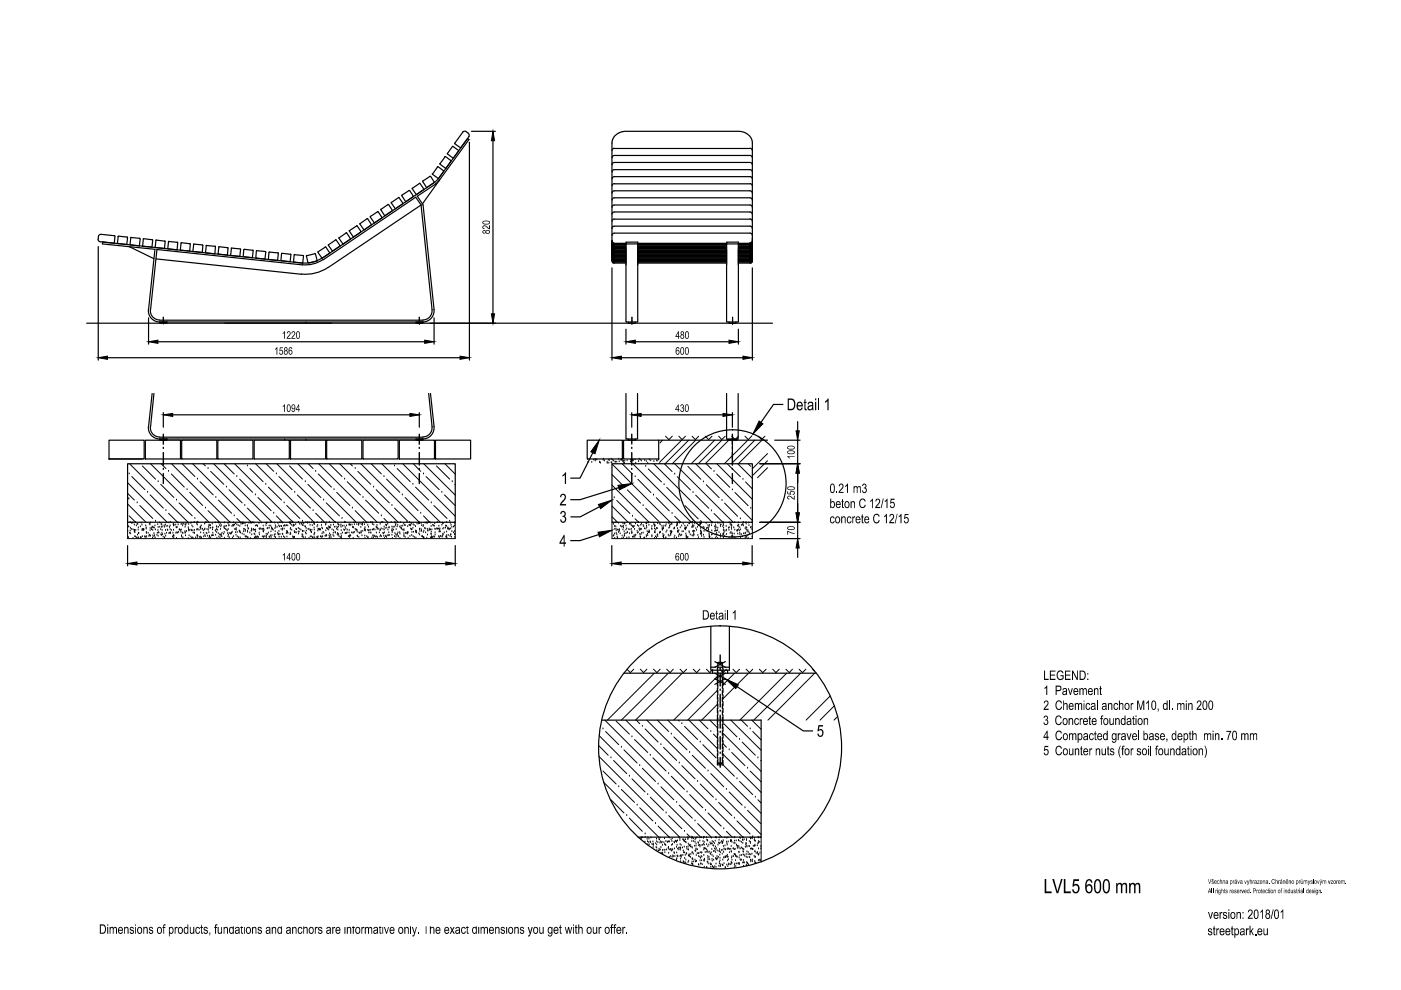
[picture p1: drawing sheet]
<svg xmlns="http://www.w3.org/2000/svg" width="297mm" height="210mm" viewBox="0 0 297 210" stroke-linecap="round" stroke-linejoin="round" font-family="sans-serif">
<!-- layer: 0 -->
<g fill="none" stroke="#000" stroke-width=".25">
<path d="M88.9 38.9h.2M88.9 38.9l-1.4 1M89.1 38.9l.8 1.3-1.6 1.1-.9-1.4M91.1 37.4l-1.5 1.1M91.1 37.4h.2M91.3 37.4l.8 1.3-1.6 1.1-.8-1.2M91.7 36.8v.2M92.8 35.4l-1.1 1.5M92.9 35.4h-.2M92.9 35.4l1.2 .9-1.1 1.6-1.3-.9M93.2 38.1l-.8 .8-3.9 2.7 1.1 1.7M94.4 33.3l-1.1 1.4"/>
<path d="M94.4 33.2h-.1M94.5 33.2l1.2 .9-1.2 1.6-1.2-1M94.8 32.5l.1 .1M95.9 31.1l1.4 .8-1.2 1.7-1.2-.9M95.9 31.1l-1 1.4M98.8 27.9l-.5-.1-.2 .2-1.7 2.5M98.8 27.9l.5 .4M99.3 28.3l.1 .2v.5M99.4 28.9l-1.7 2.5-1.2-.9M99.5 30.2v46.2M99.9 27.8h5.1M104.5 29.8v36.7"/>
<path d="M130.2 38.9l-.4 .3v.2M130.2 37.5h-.2l-.2 .4M130.2 36h-.2l-.2 .5M130.2 34.4l-.2 .1-.2 .4M130.2 33h-.2l-.2 .5M130.2 31.4l-.2 .1-.2 .4M130.3 39h28.7M130.3 37.5h28.7M130.3 36h28.7M130.3 34.4h28.7M130.3 33h28.7M130.3 31.5h28.7"/>
<path d="M159 38.9l.4 .3 .1 .2M159 37.5l.4 .2 .1 .2M159 36l.4 .2 .1 .3M159 34.4l.4 .3 .1 .2M159 33l.4 .2 .1 .3M159 31.4l.4 .3 .1 .2M20.8 50.7v.3l.4 .2M20.8 52.3v24.1M20.9 50.1l-.1 .6M24.2 49.9l.1 .2M24.3 50l-2.9-.3-.4 .2-.1 .2M24.4 50.1l-.2 1.5-2.9-.3"/>
<path d="M25.1 50.2l-.2 1.4 2 .2v-1.6M25.1 50.1l-.1 .1M25.2 50.1l1.8 .2M27.4 52.3l5.2 2.5M27.7 50.4l-.1 1.5 1.9 .2 .2-1.4M27.8 50.3l-.1 .1M27.9 50.4l1.7 .1M29.6 50.5l.1 .1M32.2 50.8l.1 .1M32.3 50.8l-1.9-.2-.2 1.6 2 .2 .2-1.5M33.1 51l-.2 1.5 2 .2 .1-1.5M33.1 54.9l30.8 3.3"/>
<path d="M33.1 50.9l-.1 .1M33.1 50.9l1.8 .2M34.9 51.1l.1 .1M35.7 51.3l-.1 1.5 1.9 .2 .2-1.5M35.8 51.2l-.1 .1M35.8 51.2l1.9 .3M40.2 51.6l.1 .1M40.3 51.7l-1.9-.2-.2 1.5 2 .2 .1-1.4M41.1 51.7l-.1 .1M41.1 51.8l1.9 .2-.1 1.5-2-.2 .2-1.5M43.7 52.1l-.1 1.5 2 .2 .1-1.4M43.8 52l-.1 .1"/>
<path d="M43.8 52.1l1.9 .2M46.4 52.4l1.9 .1M46.4 52.4l-.2 1.5 2 .2v-1.6M49 52.7l2 .1-.2 1.6-1.9-.2 .2-1.5M51.8 52.9l-.2 1.5 1.9 .2 .1-1.6M51.8 52.9l1.8 .2M54.5 53.1l-.1 .1M54.5 53.2l1.8 .2-.1 1.5-2-.2 .2-1.5M57 53.5l-.1 1.5 1.9 .2 .2-1.5M57 53.5l1.9 .1M58.9 53.6l.1 .1M59.8 53.7l-.2 1.6 1.9 .2 .1-1.6"/>
<path d="M59.8 53.7l1.8 .2M62.5 54l-.3 1.6 2 .2M62.5 54l1.8 .2-.1 1.6M64.1 56.2l-30.8-3.3-1.4 12.8a1.97 1.97 0 0 0 1.9 2.1M64.2 55.8l-42.4-4.5-.1 .4 11.2 1.2-1.4 12.7a2.39 2.39 0 0 0 2.3 2.7h55.9M65 54.2l-.1 .1M66.8 53.8l.5 1.5-2 .5-.3-1.5M66.8 53.8l-1.7 .4M67.4 53.5l.9 1.3M67.4 53.3v.2M68.2 54.7l-1 .6-1.2 .4h-1.9M68.3 54.8l24.1-16.3 .5-.6 6.2-8.5 .3 .2-9.8 13.6 2.4 22.4a2.39 2.39 0 0 1-2.4 2.7"/>
<path d="M68.4 55l-1.7 .9-1.3 .2h-1.3M68.9 52.4h.2M69 52.4l-1.5 1M69.1 52.4l.8 1.3-1.6 1.1M69.6 56.7a8.5 8.5 0 0 1-5.7 1.4M69.6 51.9v.1M71.1 50.8l.2 .1M71.2 50.9l-1.5 1M71.3 50.9l.8 1.2-1.6 1.1-.9-1.2M73.4 49.4h.1M73.4 49.4l-1.5 1M73.5 49.4l.8 1.3-1.6 1.1-.8-1.4"/>
<path d="M75.6 47.9h.1M75.6 47.9l-1.5 1.1M75.7 47.9l.9 1.2-1.7 1.2-.8-1.3M78 46.4l-1.6 1M78 46.4l.8 1.3-1.6 1.1-.9-1.4M80.2 44.9l-1.7 1v.1M80.2 44.9l.8 1.3-1.6 1.1-.9-1.3M80.8 44.4l-.1 .1M82.4 43.4l-1.6 1M82.4 43.4l.8 1.2-1.6 1.1-.8-1.2M84.5 41.9h.1M84.5 41.9l-1.5 1"/>
<path d="M84.6 41.9l.9 1.3-1.7 1.1-.8-1.4M85.2 41.4v.1M86.8 40.4l-1.6 1M86.9 40.4l.8 1.2-1.7 1.2-.8-1.3M89.2 43.5l2.4 22.2a1.97 1.97 0 0 1-2 2.1M89.3 43.5l-1.2-1.7-19.6 13.3M89.3 43.5l-19.7 13.2M129.8 51v.3l.3 .3h2.6M129.8 51.4h.1M129.8 51.2v.3l.2 .3h2.7M129.8 51.2h.1M129.8 51.1v.4l.4 .2h2.5"/>
<path d="M129.8 51.5v.4l.3 .2h2.6M129.8 51.5h.1M129.8 51.4v.4l.3 .1h2.6M129.8 51.9h.1M129.8 52.2h.1M129.8 52v.4l.3 .3h2.6M129.8 52h.1M129.8 51.9v.4l.2 .2h2.7M129.8 52.8h.1M129.8 52.6v.5l.4 .2h2.5M129.8 52.6h.1M129.8 52.5v.3l.4 .3h2.5"/>
<path d="M129.8 52.9v.5l.3 .1h2.6M129.8 52.9h.1M129.8 52.8v.4l.3 .1h2.6M129.8 53.6h.1M129.8 53.4v.3l.2 .4h2.7M129.8 53.4h.1M129.8 53.3v.4l.5 .2M129.8 54.2h.1M129.8 54v.4l.5 .3M129.8 54h.1M129.8 53.9v.3l.4 .3h2.5M129.8 54.5h.1"/>
<path d="M129.8 54.5l.3 .4h2.6M129.8 54.3h.1M129.8 54.3l.1 .3 .4 .1M129.8 54.7v.3l.3 .2h2.6M129.8 54.5v.3l.3 .2h2.6M129.8 55h.1M129.8 55l.2 .5h2.7M129.8 54.8h.1M129.8 54.8v.3l.4 .2h2.5M129.8 55.1h.1M129.8 55.1l.3 .5h2.6M129.8 56.8v19.6"/>
<path d="M130.2 49.4l-.2 .1-.2 .4M130.2 47.9l-.4 .3v.2M130.2 46.4l-.4 .3v.2M130.2 44.9l-.4 .3v.2M130.2 43.5h-.2l-.2 .4M130.2 41.9l-.4 .3v.2M130.2 40.5h-.2l-.2 .4M130.3 53.8h2.4M130.3 54.7h2.4M130.3 47.9h28.7M130.3 46.5h28.7M130.3 49.4h28.7"/>
<path d="M130.3 44.9h28.7M130.3 43.5h28.7M130.3 41.9h28.7M130.3 40.5h28.7M132.7 52.9v15.4h2.5v-15.4M132.7 51.7v-.4h2.5v4.9M132.7 52.2h-2.5l-.4-.2v-.3v.5l.4 .2h2.5M132.7 52.8h-2.6l-.3-.3v-.2v.4l.3 .3h2.6M132.7 53.6h-2.6l-.3-.2v-.3v.5l.5 .2M132.7 54.2h-2.6l-.3-.5v.4l.3 .3h2.6M132.7 55.8h-2.7l-.2-.4v-25.3l.1-.6 .5-.8 .9-.6 1.1-.3h24.5l.9 .3 1.2 .8 .5 1.1v25.5l-.5 .3M135.2 51.7h-2.5v4.5"/>
<path d="M135.2 51.6h18.9M135.2 51.7h18.9M135.2 51.8h18.9M135.2 51.9h18.9M135.2 52.1h18.9M135.2 52.2h18.9M135.2 52.4h18.9M135.2 52.5h18.9M135.2 52.7h18.9M135.2 52.8h18.9M135.2 53h18.9M135.2 53.1h18.9"/>
<path d="M135.2 53.3h18.9M135.2 53.5h18.9M135.2 53.6h18.9M135.2 53.8h18.9M135.2 54.1h18.9M135.2 54.2h18.9M135.2 54.4h18.9M135.2 54.5h18.9M135.2 54.7h18.9M135.2 54.9h18.9M135.2 55h18.9M135.2 55.2h18.9"/>
<path d="M135.2 55.3h18.9M135.2 55.5h18.9M135.2 55.6h18.9M135.2 55.8h18.9M154.1 52.9v15.4h2.4v-15.4M154.1 51.7v-.4h2.4v4.9M156.5 51.7h-2.4v4.5M156.5 51.6h2.5M156.5 51.7h2.5M156.5 51.8h2.5M156.5 51.9h2.5M156.5 52.1h2.5"/>
<path d="M156.5 52.2h2.5M156.5 52.4h2.5M156.5 52.5h2.5M156.5 52.7h2.5M156.5 52.8h2.5M156.5 53h2.5M156.5 53.1h2.5M156.5 53.3h2.5M156.5 53.5h2.5M156.5 53.6h2.5M156.5 53.8h2.5M156.5 54.1h2.5"/>
<path d="M156.5 54.2h2.5M156.5 54.4h2.5M156.5 54.5h2.5M156.5 54.7h2.5M156.5 54.9h2.5M156.5 55h2.5M156.5 55.2h2.5M156.5 55.3h2.5M156.5 55.5h2.5M156.5 55.6h2.5M156.5 55.8h2.5M159 49.4l.4 .3 .1 .2"/>
<path d="M159 47.9l.4 .3 .1 .2M159 46.4l.4 .3 .1 .2M159 44.9l.4 .3 .1 .2M159 43.5l.4 .2 .1 .2M159 41.9l.4 .3 .1 .2M159 40.5l.4 .2 .1 .2M159 51.6h.1M159 51.8h.1M159 51.7h.1M159 52.1h.1M159 51.9h.1M159 52.4h.1"/>
<path d="M159 52.2h.1M159 52.7h.1M159 52.5h.1M159 53h.1M159 52.8h.1M159 53.3h.1M159 53.1h.1M159 53.5h.1M159 53.8h.1M159 53.6h.1M159 54.1h.1M159 54.1l.3-.1 .2-.4-.1 .4-.4 .2"/>
<path d="M159 54.4h.1M159 54.2h.1M159 54.7h.1M159 54.5h.1M159 54.9h.1M159 54.9l.4-.1 .1-.3-.1 .3-.4 .2M159 55.2h.1M159 55h.1M159 55.5h.1M159 55.3h.1M159 55.6h.1M159 55.8h.1"/>
<path d="M159.5 50.4v.9l-.5 .3M159.5 51.4v.2l-.5 .2M159.5 51.2v.2l-.5 .3M159.5 51.6l-.1 .4-.4 .1M159.5 51.5l-.1 .3-.4 .1M159.5 51.9v.3l-.5 .2M159.5 51.7l-.1 .4-.4 .1M159.5 52.2l-.1 .4-.4 .1M159.5 52v.3l-.5 .2M159.5 52.5l-.1 .3-.4 .2M159.5 52.3l-.1 .3-.4 .2M159.5 52.8v.2l-.5 .3"/>
<path d="M159.5 52.6v.2l-.5 .3M159.5 53l-.1 .4-.4 .1M159.5 52.9l-.1 .3-.4 .1M159.5 53.3l-.1 .4-.4 .1M159.5 53.1l-.1 .4-.4 .1M159.5 53.4v.3l-.5 .2M159.5 53.9l-.1 .3-.4 .2M159.5 54.2v.2l-.5 .3M159.5 54v.2l-.5 .3M159.5 54.3v.2l-.5 .2M159.5 54.7l-.1 .4-.4 .1M159.5 55v.3l-.5 .2"/>
<path d="M159.5 54.8v.3l-.5 .2M159.5 55.1l-.1 .3-.4 .2M159.5 56.8v19.6M18.4 68.5h145.4M22.8 75.8h74.7M31.5 67.4v5.6M33.5 72.5h56.5M33.9 68.3h1.5v.2h-1.5zM33.9 67.9h55.8M34.6 67.5h.1M34.6 68h.1M34.6 68.4h.1"/>
<path d="M34.6 67.3v.1M34.6 67.6v.3M34.6 68.1v.2M34.6 68.5v.2M64.9 68.5h.1M88.2 68.3h1.5v.2h-1.5zM88.9 67.5h.1M88.9 68h.1M88.9 68.5h.1M88.9 67.3v.2M88.9 67.7v.2M88.9 68.1v.3"/>
<path d="M88.9 68.6v.2M92 67.4v5.6M131.7 75.8h25.8M132.7 69.8v3.2M133.2 68.3v.2h1.5v-.2M134 67.5h.1M134 68h.1M134 68.5h.1M134 67.3v.2M134 67.7v.2M134 68.1v.3M134 68.6v.2"/>
<path d="M134.7 72.5h19.9M154.6 68.3v.2h1.4v-.2M155.3 67.5h.1M155.3 68h.1M155.3 68.4h.1M155.3 67.3v.2M155.3 67.7v.2M155.3 68.1v.3M155.3 68.6v.2M156.5 69.8v3.2M23.1 93.3h7.5v4h-7.5zM23.1 97.3h7.1"/>
<path d="M27.1 98.3h69.4v12.4h-69.4zM30.8 93.3h7.5v4h-7.5zM32.3 83.4l-.8 7a2.39 2.39 0 0 0 2.3 2.7h55.9M32.6 83.4l-.7 7.1a1.97 1.97 0 0 0 1.9 2.2M33.9 93.1h1.5v.2h-1.5zM33.9 92.7h55.8M34.6 87.5v3.1M34.8 93.3h.1M36.6 88h50.3M38.5 93.3h7.5v4h-7.5zM46.2 93.3h7.4v4h-7.4zM53.9 93.3h7.4v4h-7.4z"/>
<path d="M60.4 93.3h.1M61.6 93.3h7.4v4h-7.4zM64.9 93.3h.1M69.3 93.3h7.4v4h-7.4zM77 93.3h7.4v4h-7.4zM84.7 93.3h7.4v4h-7.4zM88.2 93.1h1.5v.2h-1.5zM88.9 87.5v3.1M90.9 83.4l.7 7.1a1.97 1.97 0 0 1-2 2.2M91.3 83.4l.7 7a2.39 2.39 0 0 1-2.4 2.7M92.3 93.3h7.5v4h-7.5zM124.5 93.3h7.5v4h-7.5z"/>
<path d="M125.7 96l-2.7 5.4h-2M129.8 98.3h29.7v12.4h-29.7zM132.2 93.3h7.5v4h-7.5zM132.7 83.4v9.7h2.5v-9.7M133.2 93.1v.2h1.5v-.2M133.9 87.5v3.1M135.9 88h17.4M139.7 93.3h23M154.1 83.4v9.7h2.4v-9.7M154.3 93.1h2v.2h-2zM155.2 93.3h.1M155.3 87.5v3.1"/>
<path d="M155.3 93.3v4M161.1 98.3h8.5M164.3 93.3h5.3M166 85.8h-2l-2.7 3.8M169.1 89.4v1.9M169.1 93.3v5M27.1 115.7v4.3M27.3 105.8h.1M29 119.5h65.5M62 110.7h.1M96.5 115.7v4.3M126.9 113.4l-3.9 1.2h-2"/>
<path d="M127.1 107.4l-4.1 2.2h-2M129.7 115.7v4.3M131.1 103.4l-8.1 2.5h-2M131.7 119.5h25.8M146.8 110.7h.1M159.5 115.7v4.3M161.1 110.7h8.5M161.1 114.2h8.5M169.1 100.3v8.4M169.1 110.7v3.5M169.1 116.2v2M150.7 132.8v9.3h3.9v-9.3"/>
<path d="M127.6 152.7h33.8v24.8h-26.1M132.3 142.7h40.8M150.7 141.5h1M151.1 142.1v.6M151.6 142.7l2.2 1.2-2.2 1.2M151.6 140.3l2.2 1.2M152.1 141.5v1.1M152.1 143.1v.9M152.1 144.5v.9M152.1 145.9v.9M152.1 147.3v.9M152.1 148.7v1"/>
<path d="M152.1 150.1v1M152.1 151.6v2.1M152.1 154.1v1M152.1 155.5v1M152.1 157v.9M152.1 158.4v.9M152.1 159.8v.9M152.2 142.7h.1M152.2 140.5h1M152.2 141.5h1M152.2 140.5v1.2M152.2 142.2v.9"/>
<path d="M152.2 143.6v1M152.2 145v1M152.2 146.4v1M152.2 147.9v.9M152.2 149.3v.9M152.2 150.7v.9M152.2 152.1v1M152.2 153.5v1M152.2 154.9v1M152.2 156.4v.9M152.2 157.8v.9M152.2 159.2v.9"/>
<path d="M153.2 142.7h.1M153.2 140.5v1.2M153.2 142.2v.9M153.2 143.6v1M153.2 145v1M153.2 146.4v1M153.2 147.9v.9M153.2 149.3v.9M153.2 150.7v.9M153.2 152.1v1M153.2 153.5v1M153.2 154.9v1"/>
<path d="M153.2 156.4v.9M153.2 157.8v.9M153.2 159.2v.9M153.3 141.5v1.1M153.3 143.1v.9M153.3 144.5v.9M153.3 145.9v.9M153.3 147.3v.9M153.3 148.7v1M153.3 150.1v1M153.3 151.6v2.1M153.3 154.1v1"/>
<path d="M153.3 155.5v1M153.3 157v.9M153.3 158.4v.9M153.3 159.8v.9M153.6 141.5h1M153.8 142.7l-2.2 1.2 2.2 1.2M153.8 140.3l-2.2 1.2M154.3 142.1v.6M156.3 145.6l14 9.4h2M152.1 161.2v1h1.2v-1M152.2 161.8h1M152.2 160.6v1.2"/>
<path d="M153.2 160.6v1.2"/>
<circle cx="155.3" cy="102.5" r="11.4"/>
<circle cx="152.7" cy="158.5" r="25.8"/>
</g>
<g fill="none" stroke="#000" stroke-width=".3">
<path d="M34.6 95.1h.1M34.6 99.5h.1M34.6 92.1v2.1M34.6 96v2.6M88.9 95.1h.1M88.9 99.5h.1M88.9 92.1v2.1M88.9 96v2.6M133.9 95.1h.1M133.9 99.5h.1M133.9 92.1v2M133.9 96v2.6"/>
<path d="M155.3 95.1h.1M155.3 99.5h.1M155.3 92.1v2M155.3 96v2.6M34.6 100.4v2.1M88.9 100.4v2.1M133.9 100.4v2.1M155.3 100.4v2.1M152.7 138.9v2.1M152.7 159.7h.1M152.7 155.3h.1M152.7 150.8h.1"/>
<path d="M152.7 146.3h.1M152.7 141.8h.1M152.7 142.7v2.7M152.7 147.2v2.7M152.7 151.7v2.7M152.7 156.2v2.6M152.7 160.6v2.1"/>
</g>
<!-- layer: SRAFY -->
<g fill="none" stroke="#000" stroke-width=".21">
<path d="M27.5 98.3l12.4 12.4M30.2 98.8l2.8 2.8M31.9 98.3l12.4 12.4M34.2 98.3l1 1M35.7 99.9h.1M36.4 98.3l12.4 12.4M38.6 98.3l2.7 2.7M40.9 98.3l12.4 12.4M43.1 98.3l.5 .5M44.1 99.3h.1M44.7 99.9l2.8 2.8M45.3 98.3l12.4 12.4"/>
<path d="M47.5 98.3l2.2 2.2M49.7 98.3l12.4 12.4M52.5 98.8h.1M53 99.3l2.8 2.8M54.2 98.3l12.4 12.4M56.4 98.3l1.6 1.6M58.7 98.3l12.4 12.4M61.4 98.8l2.7 2.8M63.1 98.3l12.4 12.4M65.4 98.3l1 1M66.9 99.9h.1M67.6 98.3l12.4 12.4"/>
<path d="M69.8 98.3l2.7 2.7M72 98.3l12.4 12.4M74.3 98.3l.4 .5M75.3 99.3h.1M75.9 99.9l2.7 2.8M76.5 98.3l12.4 12.4M78.7 98.3l2.2 2.2M80.9 98.3l12.4 12.4M83.7 98.8h.1M84.2 99.3l2.8 2.8M85.4 98.3l11.1 11.2M87.6 98.3l1.6 1.6"/>
<path d="M89.8 98.3l6.7 6.7M92.5 98.8l2.8 2.8M94.3 98.3l2.2 2.2M124.6 97.4h.1M124.6 98.1h.1M125.5 98h.1M125.9 97.6h.1M126.2 97.7h.1M126.2 97.4h.1M126.5 97.5h.1M127.1 98h.1M127.2 98.1h.1"/>
<path d="M127.3 98.2h.1M127.9 97.6h.1M127.9 97.4h.1M128.1 97.7h.1M128.7 98h.1M128.7 98.2h.1M129.1 98.2h.1M129.1 97.5h.1M129.2 97.6h.1M129.6 97.4h.1M129.6 98.1h.1M129.7 98.1h.1"/>
<path d="M129.8 98.4l12.3 12.3M129.8 97.6h.1M130.1 97.7h.1M130.4 97.9h.1M130.4 98h.1M130.8 98h.1M131.2 97.4h.1M131.3 97.9h.1M131.6 97.6h.1M131.8 97.6h.1M131.9 98.3l2.2 2.2M132.1 97.9h.1"/>
<path d="M132.1 97.7h.1M132.1 97.8h.1M132.2 98.2h.1M132.4 98.2h.1M132.5 97.8h.1M133 97.7h.1M133.7 97.9h.1M133.8 97.6h.1M134 97.7h.1M134.2 97.5h.1M134.2 97.6h.1M134.2 98.3l12.4 12.4"/>
<path d="M134.2 97.7h.1M134.7 97.5h.1M134.8 98.2h.1M135.4 97.9h.1M135.5 97.4h.1M135.7 97.6h.1M136 97.7h.1M136.7 97.6h.1M136.9 98.9h.1M137 97.9h.1M137.3 98.2h.1M137.5 99.4l2.8 2.8"/>
<path d="M137.7 97.5h.1M138 97.7h.1M138.6 98.3l12.4 12.4M138.6 97.9h.1M139.2 97.7h.1M139.3 97.8h.1M139.7 97.5h.1M139.9 98.3h.1M140.5 93.3l-.6 .6M140.8 98.3l1.7 1.7M141.1 92.5l.7 .7 .7-.7M143 98.3l12.4 12.4"/>
<path d="M143.9 92.5l.7 .7 .7-.7M144.5 93.3l-4.6 4.6M145.8 98.9l2.8 2.7M146 93.3l-5 5M146.7 92.5l.7 .7 .7-.7M147.5 93.3l-5 5M147.5 98.3l12 12M149.5 92.5l.7 .7 .8-.7M149.7 98.3l1.1 1.1M151.4 100h.1M151.5 93.3l-4.9 5M152 98.3l7.5 7.6"/>
<path d="M152.4 92.5l.6 .7 .8-.7M153 93.3l-5 5M154.2 98.3l2.8 2.8M154.5 93.3l-5 5M155.2 92.5l.7 .7 .6-.7M156.4 98.3l3.1 3.1M157.9 92.5l.8 .7 .6-.7M158.5 93.3l-4.9 5M158.6 98.3l.6 .6M160 93.3l-4.9 5M160.8 92.5l.7 .7 .7-.7M161.5 93.3l-5 5"/>
<path d="M162.7 96.2l-3.2 3.2M162.7 97.7l-3.2 3.2M162.7 99.2l-2.1 2.1M27.1 111.3h.1M27.1 106.8l3.8 3.9M27.1 102.3l8.3 8.4M27.1 104.6l1.4 1.4M27.1 110.7v3.5h69.4v-3.5M27.1 112.7h.1M27.2 111.7h.1M27.3 114h.1M27.3 111.7h.1"/>
<path d="M27.4 100.5h.1M27.4 109.4l1.3 1.3M27.5 113.1h.1M27.6 110.8h.1M27.6 112.6h.1M27.6 112h.1M27.7 113.2h.1M27.9 110.9h.1M27.9 112.3h.1M27.9 101l2.8 2.8M28 110.9h.1M28.2 110.9h.1"/>
<path d="M28.2 114.2h.1M28.2 112.3h.1M28.4 112.5h.1M28.5 111.3h.1M28.5 112.5h.1M28.5 112.8h.1M28.5 112.6h.1M28.6 113.8h.1M28.6 112.9h.1M28.7 110.8h.1M28.7 113.9h.1M28.8 112.5h.1"/>
<path d="M28.9 111.5h.1M29 114h.1M29 114.1h.1M29.1 106.6h.1M29.1 111.1h.1M29.2 113.4h.1M29.2 111.2h.1M29.3 112.4h.1M29.3 111.9h.1M29.4 113.1h.1M29.4 114h.1M29.6 107.2l2.8 2.7"/>
<path d="M29.8 111.7h.1M29.8 114h.1M29.9 113.9h.1M29.9 114.1h.1M29.9 110.9h.1M30.1 111.3h.1M30.1 112.6h.1M30.1 112.3h.1M30.2 113.8h.1M30.4 112.3h.1M30.4 112.5h.1M30.5 112.3h.1"/>
<path d="M30.5 112.4h.1M30.7 113.9h.1M30.7 113.8h.1M30.9 111.5h.1M30.9 114h.1M31 111.9h.1M31 112.2h.1M31 113.1h.1M31 112.9h.1M31.1 113.8h.1M31.3 104.4h.1M31.4 113.1h.1"/>
<path d="M31.6 113.7h.1M31.7 111.2h.1M31.7 113.5h.1M31.8 111.3h.1M31.8 113.6h.1M31.8 112.5h.1M31.8 112h.1M31.8 104.9l2.8 2.8M31.9 113.7h.1M31.9 110.9h.1M32.1 112.3h.1M32.2 112h.1"/>
<path d="M32.3 111.7h.1M32.3 114.1h.1M32.4 112.5h.1M32.4 111.8h.1M32.4 113.6h.1M32.6 111.9h.1M32.6 113.1h.1M32.6 113.9h.1M32.7 112h.1M32.8 113.6h.1M32.9 111.5h.1M32.9 114h.1"/>
<path d="M32.9 112.3h.1M33 110.5h.1M33.3 113.5h.1M33.4 113.1h.1M33.4 111.2h.1M33.5 112.5h.1M33.5 102.1h.1M33.5 113.7h.1M33.5 111.8h.1M33.6 112.9h.1M33.7 113h.1M33.9 111.8h.1"/>
<path d="M33.9 110.9h.1M34.1 112.3h.1M34.1 102.7l2.8 2.8M34.1 113.4h.1M34.2 111.2h.1M34.2 113.5h.1M34.3 111.8h.1M34.3 111.3h.1M34.3 113.1h.1M34.4 111.7h.1M34.4 112.5h.1M34.5 113.4h.1"/>
<path d="M34.6 113.9h.1M34.8 111.5h.1M34.8 111.8h.1M34.8 114.1h.1M34.9 114h.1M35 113.3h.1M35.1 111.3h.1M35.1 112.5h.1M35.1 113.7h.1M35.2 108.3h.1M35.2 111.6h.1M35.3 113.1h.1"/>
<path d="M35.5 112.4h.1M35.6 111.6h.1M35.6 112.5h.1M35.7 108.8l1.9 1.9M35.8 113.1h.1M35.8 110.9h.1M35.9 111.8h.1M36 113.1h.1M36.1 111.5h.1M36.1 112.3h.1M36.1 113h.1M36.2 113.1h.1"/>
<path d="M36.2 110.7h.1M36.3 112.5h.1M36.3 100.5l2.8 2.8M36.6 113.9h.1M36.7 113.1h.1M36.7 111.2h.1M36.7 113.6h.1M36.8 112.4h.1M36.8 111.5h.1M36.8 113.7h.1M36.8 114h.1M36.9 113.7h.1"/>
<path d="M36.9 111.4h.1M37.3 111.3h.1M37.3 113.1h.1M37.3 111.8h.1M37.4 106h.1M37.4 114.2h.1M37.5 111.9h.1M37.5 112.9h.1M37.5 111.8h.1M37.6 113.1h.1M37.8 111.3h.1M37.8 110.9h.1"/>
<path d="M37.8 112.9h.1M38 106.6l2.8 2.8M38 112.3h.1M38 112.4h.1M38.3 112.5h.1M38.4 112.8h.1M38.4 111.2h.1M38.4 112.4h.1M38.5 113.6h.1M38.5 113.9h.1M38.6 111.2h.1M38.7 113h.1"/>
<path d="M38.7 111.5h.1M38.8 114h.1M38.8 113.1h.1M38.9 111.1h.1M39.2 112.7h.1M39.2 111.8h.1M39.2 113.1h.1M39.2 111.3h.1M39.3 113h.1M39.3 113.6h.1M39.4 111.4h.1M39.5 111.1h.1"/>
<path d="M39.5 112.7h.1M39.7 103.8h.1M39.8 110.9h.1M39.9 111.9h.1M39.9 114.2h.1M40 112.3h.1M40 111.2h.1M40 112.4h.1M40 112.6h.1M40.1 113.6h.1M40.2 104.4l2.8 2.8M40.3 112.4h.1"/>
<path d="M40.3 110.9h.1M40.5 113.9h.1M40.6 112.4h.1M40.6 110.9h.1M40.6 114.2h.1M40.6 112.6h.1M40.7 111.5h.1M40.8 114h.1M40.9 111.7h.1M40.9 112.5h.1M40.9 113h.1M41 114.2h.1"/>
<path d="M41.1 110.8h.1M41.2 113.1h.1M41.2 112.5h.1M41.3 110.8h.1M41.3 109.9h.1M41.5 114h.1M41.7 110.9h.1M41.7 111.1h.1M41.7 112.4h.1M41.8 112.3h.1M41.8 113.6h.1M41.8 114h.1"/>
<path d="M41.8 111.3h.1M41.9 101.6h.1M41.9 110.5l.2 .2M42 112.3h.1M42 113.7h.1M42.2 112.4h.1M42.3 113.9h.1M42.4 111.9h.1M42.4 102.1l2.8 2.8M42.5 113.9h.1M42.5 111.7h.1M42.5 113h.1"/>
<path d="M42.5 112h.1M42.6 114.2h.1M42.6 112.3h.1M42.7 111.5h.1M42.7 114h.1M42.9 112.2h.1M43.1 112.5h.1M43.2 113.8h.1M43.2 113.1h.1M43.4 111.1h.1M43.4 112.3h.1M43.4 113.5h.1"/>
<path d="M43.4 112.2h.1M43.5 113.8h.1M43.6 107.7h.1M43.6 110.9h.1M43.7 110.8h.1M43.7 113.1h.1M43.9 113.2h.1M43.9 112.3h.1M44 113.7h.1M44.1 108.3l2.5 2.4M44.2 112.4h.1M44.2 111.7h.1"/>
<path d="M44.3 112.9h.1M44.3 112h.1M44.3 114.1h.1M44.3 111.3h.1M44.4 113.9h.1M44.4 113.7h.1M44.5 111.4h.1M44.6 112h.1M44.6 111.4h.1M44.7 114h.1M44.9 113.6h.1M45 111.1h.1"/>
<path d="M45 112h.1M45 112.3h.1M45 113.6h.1M45.1 111.9h.1M45.1 113.1h.1M45.2 113.6h.1M45.6 110.9h.1M45.6 112.5h.1M45.7 113.5h.1M45.7 112.6h.1M45.8 105.5h.1M45.9 111.7h.1"/>
<path d="M45.9 112.3h.1M45.9 112.9h.1M46 114.1h.1M46 111.8h.1M46.1 112.4h.1M46.2 110.8h.1M46.3 113.1h.1M46.3 111.8h.1M46.3 106l2.8 2.8M46.4 110.9h.1M46.4 113.9h.1M46.6 113.4h.1"/>
<path d="M46.6 111.4h.1M46.7 114h.1M46.7 111.1h.1M46.7 112.3h.1M46.8 113.5h.1M46.8 111.7h.1M46.9 113.4h.1M46.9 111.4h.1M46.9 113.7h.1M47 113.8h.1M47.1 113.1h.1M47.4 113.3h.1"/>
<path d="M47.5 111.7h.1M47.5 112h.1M47.5 112.9h.1M47.6 114.1h.1M47.6 110.9h.1M47.6 112.1h.1M47.7 111.6h.1M47.8 112.3h.1M48 103.3h.1M48 111.6h.1M48.1 112.4h.1M48.2 112.6h.1"/>
<path d="M48.3 113.1h.1M48.3 111h.1M48.3 113.8h.1M48.4 112.3h.1M48.4 113.5h.1M48.5 111.5h.1M48.6 111.4h.1M48.6 103.8l2.8 2.8M48.6 113.1h.1M48.6 114h.1M48.8 110.9h.1M48.8 113.1h.1"/>
<path d="M48.9 113.3h.1M49.1 113.1h.1M49.2 111.6h.1M49.2 112.8h.1M49.3 114.1h.1M49.4 111.4h.1M49.5 113.8h.1M49.5 110.9h.1M49.5 111.5h.1M49.7 109.4h.1M49.7 111.3h.1M49.8 112.3h.1"/>
<path d="M50 111h.1M50 112.9h.1M50 112.3h.1M50 113.5h.1M50.1 112.4h.1M50.1 112h.1M50.2 101h.1M50.2 111.3h.1M50.2 109.9l.8 .8M50.3 112.9h.1M50.3 113.8h.1M50.5 111.4h.1"/>
<path d="M50.6 114h.1M50.7 112.6h.1M50.8 112.8h.1M50.8 112.7h.1M50.8 101.6l2.8 2.8M50.8 111.6h.1M50.9 112.8h.1M50.9 114h.1M51 113h.1M51.1 111.2h.1M51.3 110.9h.1M51.4 113.2h.1"/>
<path d="M51.4 111.1h.1M51.4 111h.1M51.5 110.9h.1M51.6 111h.1M51.6 112.7h.1M51.7 112.2h.1M51.7 113.4h.1M51.8 112.3h.1M51.9 107.2h.1M51.9 111h.1M52 112.7h.1M52 111.5h.1"/>
<path d="M52 113.8h.1M52 112.4h.1M52.1 113.9h.1M52.3 113.8h.1M52.5 111.6h.1M52.5 111.4h.1M52.5 107.7l2.7 2.8M52.5 112.8h.1M52.5 112.6h.1M52.5 114h.1M52.6 112h.1M52.7 112.2h.1"/>
<path d="M52.8 110.9h.1M53 113h.1M53.1 110.9h.1M53.1 114.2h.1M53.3 112.6h.1M53.3 110.9h.1M53.3 112.2h.1M53.3 112.5h.1M53.4 113.4h.1M53.5 110.9h.1M53.6 110.8h.1M53.7 112.4h.1"/>
<path d="M53.7 112.3h.1M53.8 110.9h.1M53.9 113.2h.1M53.9 114h.1M54 112.4h.1M54 113.4h.1M54.1 104.9h.1M54.1 111.5h.1M54.2 112.8h.1M54.2 112.4h.1M54.2 114h.1M54.2 113.8h.1"/>
<path d="M54.3 114h.1M54.4 111.4h.1M54.5 114h.1M54.5 111.5h.1M54.6 113.8h.1M54.6 111.6h.1M54.7 105.5l2.8 2.8M54.8 113.9h.1M54.9 111h.1M54.9 112.2h.1M54.9 113h.1M55 113.4h.1"/>
<path d="M55.1 112.3h.1M55.2 112.1h.1M55.4 112.2h.1M55.5 110.9h.1M55.6 113.8h.1M55.7 112.3h.1M55.8 111.5h.1M55.8 112.7h.1M55.8 112.8h.1M55.9 113.9h.1M55.9 112.2h.1M55.9 112.8h.1"/>
<path d="M56 113.8h.1M56 112.4h.1M56.2 113.8h.1M56.3 102.7h.1M56.4 111.4h.1M56.4 110.9h.1M56.4 113.3h.1M56.5 113.7h.1M56.5 114h.1M56.5 111h.1M56.6 110.9h.1M56.6 112.1h.1"/>
<path d="M56.7 113.4h.1M56.8 112h.1M56.9 113h.1M56.9 103.3l2.8 2.7M57.1 112h.1M57.1 111.5h.1M57.1 113.9h.1M57.2 113.9h.1M57.3 113.6h.1M57.4 111.5h.1M57.4 110.8h.1M57.4 112.8h.1"/>
<path d="M57.5 113.9h.1M57.6 111.9h.1M57.7 113.6h.1M57.7 112.3h.1M57.7 112.1h.1M57.8 112.2h.1M57.9 112.4h.1M58 108.8h.1M58.2 113.5h.1M58.2 113.8h.1M58.3 110.9h.1M58.3 112.1h.1"/>
<path d="M58.3 113.3h.1M58.3 112.7h.1M58.4 111.4h.1M58.4 114h.1M58.5 111.8h.1M58.6 100.5h.1M58.6 109.4l1.3 1.3M58.8 111.8h.1M58.9 113h.1M58.9 111h.1M59 113.3h.1M59 113.4h.1"/>
<path d="M59.1 111.5h.1M59.1 113.4h.1M59.1 112.7h.1M59.1 101l2.8 2.8M59.2 113.9h.1M59.3 111.7h.1M59.4 113.3h.1M59.4 110.8h.1M59.6 111.6h.1M59.6 112.3h.1M59.6 113.9h.1M59.7 111.7h.1"/>
<path d="M59.9 110.9h.1M59.9 113.3h.1M59.9 112.4h.1M59.9 112.1h.1M60.1 113.8h.1M60.2 111.6h.1M60.2 106.6h.1M60.2 112.2h.1M60.3 111.4h.1M60.4 114h.1M60.5 111.5h.1M60.7 113.1h.1"/>
<path d="M60.7 111.4h.1M60.8 112.7h.1M60.8 107.2l2.8 2.7M60.8 113.9h.1M60.8 113h.1M60.9 112.8h.1M61 112.8h.1M61 111.5h.1M61 113.1h.1M61.3 110.8h.1M61.5 111h.1M61.5 113.4h.1"/>
<path d="M61.6 113h.1M61.6 112.3h.1M61.6 110.8h.1M61.6 112h.1M61.6 111.1h.1M61.6 113.3h.1M61.8 111.4h.1M61.8 112.4h.1M62.1 113.8h.1M62.1 111.6h.1M62.1 113.9h.1M62.2 111.3h.1"/>
<path d="M62.3 111.4h.1M62.3 114h.1M62.4 111.4h.1M62.4 114h.1M62.4 112.7h.1M62.4 113.9h.1M62.4 112.9h.1M62.5 104.4h.1M62.7 111.2h.1M62.7 112.9h.1M62.7 112.2h.1M62.8 113h.1"/>
<path d="M62.9 112.3h.1M63 104.9l2.8 2.8M63.2 110.8h.1M63.2 112h.1M63.2 112.8h.1M63.3 113.2h.1M63.3 110.8h.1M63.4 112.8h.1M63.5 111.2h.1M63.5 112.2h.1M63.8 112.4h.1M63.9 111.1h.1"/>
<path d="M64 111.1h.1M64.1 113.8h.1M64.1 113.4h.1M64.1 111.4h.1M64.1 110.5h.1M64.1 112.6h.1M64.1 112.7h.1M64.2 113.8h.1M64.2 113.5h.1M64.3 111.4h.1M64.3 114h.1M64.4 111h.1"/>
<path d="M64.4 112.7h.1M64.6 111.7h.1M64.7 102.1h.1M64.7 114h.1M64.8 113h.1M64.8 111.7h.1M64.9 110.8h.1M64.9 112h.1M64.9 113.2h.1M64.9 112.6h.1M65.2 110.9h.1M65.2 110.8h.1"/>
<path d="M65.3 102.7l2.7 2.8M65.3 112.3h.1M65.5 112.2h.1M65.5 114.2h.1M65.6 110.9h.1M65.7 111.4h.1M65.7 112.4h.1M65.8 112.6h.1M65.8 113.8h.1M65.8 112.5h.1M66 112.8h.1M66 113.8h.1"/>
<path d="M66 112.9h.1M66.1 110.8h.1M66.1 112.4h.1M66.2 111.4h.1M66.3 114h.1M66.4 108.3h.1M66.4 114h.1M66.5 110.8h.1M66.5 111.1h.1M66.6 112h.1M66.6 113.4h.1M66.6 113.2h.1"/>
<path d="M66.6 112.4h.1M66.7 111.2h.1M66.7 114h.1M66.7 113h.1M66.9 108.8l1.9 1.9M67.2 113.9h.1M67.2 110.8h.1M67.2 111.7h.1M67.2 114h.1M67.4 111.4h.1M67.4 114.1h.1M67.4 112.6h.1"/>
<path d="M67.4 113.8h.1M67.4 112.2h.1M67.5 100.5l2.8 2.8M67.5 112.3h.1M67.7 112.4h.1M67.8 112.2h.1M67.8 112.3h.1M67.9 113.8h.1M67.9 112.4h.1M68.1 113.8h.1M68.2 111.4h.1M68.2 110.7h.1"/>
<path d="M68.2 112h.1M68.2 114h.1M68.3 113.2h.1M68.4 112.1h.1M68.4 113.8h.1M68.5 112.9h.1M68.6 106h.1M68.7 113h.1M68.9 113.7h.1M69 111.3h.1M69.1 112.6h.1M69.1 111.2h.1"/>
<path d="M69.1 113.7h.1M69.1 113.5h.1M69.2 110.8h.1M69.2 106.6l2.8 2.8M69.2 112h.1M69.3 113.6h.1M69.4 112.2h.1M69.6 112h.1M69.7 112.4h.1M69.7 111.7h.1M69.8 113.6h.1M69.8 110.7h.1"/>
<path d="M69.8 114.1h.1M69.9 112h.1M69.9 111.8h.1M69.9 113.2h.1M69.9 113.8h.1M70.1 111.9h.1M70.1 113.5h.1M70.1 111.4h.1M70.2 114h.1M70.4 112.3h.1M70.6 113.5h.1M70.7 113h.1"/>
<path d="M70.7 111.3h.1M70.7 112.5h.1M70.8 113.7h.1M70.8 103.8h.1M70.9 111.8h.1M71 112.9h.1M71.1 110.8h.1M71.1 113h.1M71.2 111.7h.1M71.4 112.2h.1M71.4 104.4l2.8 2.8M71.5 113.4h.1"/>
<path d="M71.5 111.9h.1M71.6 113.1h.1M71.6 112.4h.1M71.6 111.2h.1M71.7 113.5h.1M71.8 111.7h.1M71.8 111.3h.1M71.8 113.3h.1M71.9 113.8h.1M72.1 111.4h.1M72.1 113.9h.1M72.3 111.3h.1"/>
<path d="M72.3 113.3h.1M72.3 111.8h.1M72.3 114.1h.1M72.3 112.5h.1M72.4 113.7h.1M72.4 114.2h.1M72.5 109.9h.1M72.6 111.6h.1M72.6 113h.1M72.9 112.3h.1M72.9 111.5h.1M73 112.5h.1"/>
<path d="M73.1 101.6h.1M73.1 110.5l.2 .2M73.1 110.8h.1M73.2 111.9h.1M73.2 113.1h.1M73.3 112.2h.1M73.4 111.5h.1M73.5 113.1h.1M73.6 113h.1M73.6 112.4h.1M73.6 102.1l2.8 2.8M73.9 113.8h.1"/>
<path d="M74 111.2h.1M74 113h.1M74 112.5h.1M74 111.4h.1M74.1 113.7h.1M74.1 113.9h.1M74.2 111.2h.1M74.2 113.5h.1M74.3 111.4h.1M74.3 113.7h.1M74.5 113h.1M74.6 111.3h.1"/>
<path d="M74.7 107.7h.1M74.8 111.9h.1M74.8 111.8h.1M74.8 113.1h.1M74.9 112.9h.1M74.9 114.2h.1M74.9 111.9h.1M75.1 110.8h.1M75.1 111.2h.1M75.2 112.9h.1M75.3 112.2h.1M75.3 108.3l2.4 2.4"/>
<path d="M75.5 112.4h.1M75.6 112.4h.1M75.6 111.2h.1M75.7 112.5h.1M75.7 113.7h.1M75.7 112.8h.1M75.8 113.8h.1M76 111.2h.1M76 111.4h.1M76.1 113.9h.1M76.1 113h.1M76.2 113.1h.1"/>
<path d="M76.3 111.1h.1M76.5 111.8h.1M76.5 113h.1M76.6 112.7h.1M76.7 111.2h.1M76.8 113.6h.1M76.8 111h.1M76.8 111.4h.1M76.9 112.6h.1M77 105.5h.1M77 110.8h.1M77.3 111.2h.1"/>
<path d="M77.3 112.2h.1M77.3 112.5h.1M77.3 113.7h.1M77.4 111.9h.1M77.4 114.2h.1M77.4 112.6h.1M77.5 112.4h.1M77.5 106l2.8 2.8M77.7 110.9h.1M77.8 113.8h.1M78 114.1h.1M78 111.4h.1"/>
<path d="M78 112.4h.1M78 110.9h.1M78 113.9h.1M78.1 112.6h.1M78.1 111.8h.1M78.2 113h.1M78.3 112.5h.1M78.5 113h.1M78.5 110.8h.1M78.6 112.4h.1M78.7 113.1h.1M78.7 110.8h.1"/>
<path d="M78.9 114h.1M79 111.2h.1M79 112.4h.1M79 110.8h.1M79 113.6h.1M79.1 112.3h.1M79.2 114h.1M79.2 103.3h.1M79.2 112.2h.1M79.2 111.3h.1M79.3 113.6h.1M79.4 113.7h.1"/>
<path d="M79.5 112.4h.1M79.7 113.9h.1M79.8 111.8h.1M79.8 113.8h.1M79.8 103.8l2.8 2.8M79.8 113h.1M79.9 111.9h.1M79.9 111.4h.1M80 112.3h.1M80 113.9h.1M80 112h.1M80.3 112.2h.1"/>
<path d="M80.4 113h.1M80.6 113.8h.1M80.6 112.5h.1M80.6 111.2h.1M80.6 112.4h.1M80.7 113.6h.1M80.8 112.1h.1M80.9 109.4h.1M80.9 113.8h.1M80.9 110.8h.1M81.2 110.8h.1M81.2 112.2h.1"/>
<path d="M81.2 113.1h.1M81.3 113.2h.1M81.4 113.7h.1M81.4 101h.1M81.4 109.9l.8 .8M81.4 111.7h.1M81.4 112.4h.1M81.5 113h.1M81.5 114.2h.1M81.7 112h.1M81.7 113.8h.1M81.8 111.3h.1"/>
<path d="M81.8 113.7h.1M81.9 111.4h.1M82 113.9h.1M82 101.6l2.8 2.8M82 112h.1M82.2 111.2h.1M82.3 112.4h.1M82.3 113.6h.1M82.4 113h.1M82.5 111.9h.1M82.6 113.5h.1M82.9 110.8h.1"/>
<path d="M83.1 112.5h.1M83.1 107.2h.1M83.1 111.7h.1M83.1 113.5h.1M83.1 112.9h.1M83.1 112.2h.1M83.2 114.2h.1M83.2 112.6h.1M83.4 111.8h.1M83.4 112.4h.1M83.7 113.8h.1M83.7 107.7l2.7 2.8"/>
<path d="M83.7 111.7h.1M83.7 110.8h.1M83.7 113.1h.1M83.8 110.9h.1M83.9 111.4h.1M83.9 111.1h.1M83.9 113.4h.1M83.9 113.9h.1M84 112.3h.1M84 113.5h.1M84.2 111.7h.1M84.3 113.3h.1"/>
<path d="M84.3 111.4h.1M84.4 113h.1M84.4 113.7h.1M84.5 113.8h.1M84.8 111.7h.1M84.8 112.9h.1M84.8 114.2h.1M84.8 113.2h.1M84.9 110.8h.1M85 112h.1M85 111.6h.1M85.1 112h.1"/>
<path d="M85.1 112.2h.1M85.3 104.9h.1M85.4 111.5h.1M85.4 112.4h.1M85.6 111.1h.1M85.6 112.3h.1M85.6 113.5h.1M85.6 113.1h.1M85.6 113.8h.1M85.6 112.6h.1M85.8 111.4h.1M85.9 111.4h.1"/>
<path d="M85.9 113.9h.1M85.9 105.5l2.7 2.8M86 113.1h.1M86.2 110.8h.1M86.3 113.1h.1M86.3 113h.1M86.4 113.2h.1M86.4 111.7h.1M86.5 112.9h.1M86.5 113h.1M86.5 114.1h.1M86.7 111.4h.1"/>
<path d="M86.8 110.8h.1M86.9 111.4h.1M86.9 113.7h.1M87 111.5h.1M87.1 111.3h.1M87.1 112.2h.1M87.2 111.1h.1M87.2 112.3h.1M87.3 113.5h.1M87.3 112.9h.1M87.3 112.3h.1M87.5 102.7h.1"/>
<path d="M87.5 112h.1M87.6 111.2h.1M87.6 113.8h.1M87.7 112.8h.1M87.8 111.4h.1M87.8 113.9h.1M88.1 111.7h.1M88.1 103.3l2.8 2.7M88.1 112.8h.1M88.1 112.6h.1M88.2 114.1h.1M88.2 112.8h.1"/>
<path d="M88.3 112.7h.1M88.3 113h.1M88.4 111.1h.1M88.8 111.1h.1M88.8 110.9h.1M88.8 110.8h.1M88.8 113.2h.1M88.9 110.9h.1M88.9 111h.1M88.9 112.3h.1M89 113.4h.1M89 112.7h.1"/>
<path d="M89 112.2h.1M89.2 108.8h.1M89.3 111h.1M89.3 112.3h.1M89.4 112.6h.1M89.4 111.4h.1M89.5 113.8h.1M89.6 113.9h.1M89.7 111.7h.1M89.7 112.9h.1M89.7 111.4h.1M89.8 100.5h.1"/>
<path d="M89.8 114.1h.1M89.8 109.4l1.3 1.3M89.8 113.9h.1M89.9 112.6h.1M89.9 114.2h.1M90 112h.1M90.1 110.9h.1M90.2 112.1h.1M90.3 113h.1M90.3 101l2.8 2.8M90.5 110.9h.1M90.5 114.1h.1"/>
<path d="M90.6 111h.1M90.6 112.2h.1M90.6 113.4h.1M90.7 112.5h.1M90.7 112.6h.1M90.8 110.8h.1M91 110.8h.1M91 112.2h.1M91.1 112.4h.1M91.3 112.3h.1M91.3 114h.1M91.3 110.9h.1"/>
<path d="M91.4 113.2h.1M91.4 111.6h.1M91.4 106.6h.1M91.4 112.8h.1M91.4 113.3h.1M91.5 114h.1M91.5 113.8h.1M91.6 112.3h.1M91.7 114h.1M91.7 111.4h.1M91.8 113.9h.1M91.9 111.5h.1"/>
<path d="M92 113.8h.1M92 107.2l2.8 2.7M92.1 111.6h.1M92.2 111h.1M92.2 113.9h.1M92.2 112.2h.1M92.2 113.4h.1M92.2 113h.1M92.4 112.3h.1M92.6 112.1h.1M92.7 110.8h.1M92.8 112.2h.1"/>
<path d="M93 112.2h.1M93 113.8h.1M93 111.6h.1M93.1 112.8h.1M93.1 114h.1M93.2 112.3h.1M93.2 112.7h.1M93.3 112.1h.1M93.3 113.7h.1M93.3 112.8h.1M93.5 113.7h.1M93.7 104.4h.1"/>
<path d="M93.7 111.4h.1M93.7 113.9h.1M93.9 110.9h.1M93.9 113.7h.1M93.9 112.2h.1M93.9 113.3h.1M93.9 113.4h.1M93.9 111h.1M94.1 112h.1M94.2 113h.1M94.2 104.9l2.3 2.3M94.4 112h.1"/>
<path d="M94.5 111.5h.1M94.5 113.9h.1M94.7 111.6h.1M94.7 113.9h.1M94.7 112.8h.1M94.7 113.6h.1M94.7 110.8h.1M94.7 114h.1M94.9 112.2h.1M95 111.9h.1M95 113.5h.1M95.1 112.1h.1"/>
<path d="M95.2 112.3h.1M95.3 112.2h.1M95.3 110.5h.1M95.4 113.7h.1M95.5 110.9h.1M95.5 112.1h.1M95.5 113.4h.1M95.6 113.4h.1M95.6 111.4h.1M95.7 113.9h.1M95.8 111.8h.1M95.8 112.7h.1"/>
<path d="M95.9 102.1h.1M96.1 111.7h.1M96.1 113h.1M96.4 111.5h.1M96.4 112.7h.1M96.4 113.4h.1M96.4 111h.1M96.4 113.9h.1M96.4 113.3h.1M96.4 102.7l.1 .1M129.8 110.7v3.5h29.7v-3.5M129.8 107.3l3.4 3.4"/>
<path d="M129.8 102.9l7.8 7.8M129.8 109.5l1.1 1.2M129.8 100.6l2.1 2.2M130 113.7h.1M130.1 111.2h.1M130.1 113.6h.1M130.2 105.5h.1M130.3 113.2h.1M130.3 111.6h.1M130.3 112.2h.1M130.3 114.2h.1M130.4 110.8h.1"/>
<path d="M130.6 111.7h.1M130.6 112.2h.1M130.6 112.5h.1M130.6 113.1h.1M130.8 113.4h.1M130.8 106.1l2.8 2.8M130.9 113.9h.1M130.9 112.4h.1M130.9 114.2h.1M130.9 114.1h.1M131.1 110.9h.1M131.1 112.9h.1"/>
<path d="M131.2 112.4h.1M131.3 112.6h.1M131.3 112.3h.1M131.5 113.2h.1M131.5 111.6h.1M131.8 111.7h.1M131.9 114.2h.1M131.9 111.7h.1M131.9 113.7h.1M132.1 112.3h.1M132.1 111.1h.1M132.2 114h.1"/>
<path d="M132.2 111.6h.1M132.2 111.9h.1M132.3 112.8h.1M132.4 113.3h.1M132.4 111.1h.1M132.4 113.7h.1M132.4 113.6h.1M132.5 103.3h.1M132.5 111h.1M132.7 113.1h.1M132.7 111.5h.1M132.7 112.4h.1"/>
<path d="M132.9 112.1h.1M132.9 114.1h.1M132.9 113h.1M133 103.9l2.8 2.8M133.1 112.9h.1M133.3 112.3h.1M133.4 114h.1M133.5 111.2h.1M133.5 113.1h.1M133.6 112.3h.1M133.7 111h.1M133.8 111.3h.1"/>
<path d="M133.9 112.2h.1M133.9 113.1h.1M133.9 111.5h.1M133.9 112.7h.1M134 113h.1M134.1 113.9h.1M134.1 111.7h.1M134.1 109.5h.1M134.2 111.6h.1M134.3 111.9h.1M134.3 113.9h.1M134.5 111.6h.1"/>
<path d="M134.5 113.6h.1M134.5 112.3h.1M134.6 113.9h.1M134.7 113.6h.1M134.7 101.1h.1M134.7 110l.7 .7M134.7 111.1h.1M134.8 113.5h.1M135.1 112.6h.1M135.1 113.1h.1M135.2 111.4h.1M135.3 101.6l2.7 2.8"/>
<path d="M135.3 112.9h.1M135.3 110.8h.1M135.4 111.6h.1M135.5 112.1h.1M135.6 112.5h.1M135.6 113.3h.1M135.7 112.2h.1M135.7 113.8h.1M135.8 114.2h.1M135.8 113.9h.1M135.8 111.4h.1M135.8 112.3h.1"/>
<path d="M135.9 113.4h.1M136 112.2h.1M136 111.1h.1M136.1 113.1h.1M136.4 113h.1M136.4 111.4h.1M136.4 107.2h.1M136.5 111.7h.1M136.5 114.1h.1M136.7 112.1h.1M136.7 114.1h.1M136.9 107.8l2.8 2.8"/>
<path d="M136.9 112.2h.1M137 111h.1M137 113.9h.1M137 113.6h.1M137.1 111.5h.1M137.1 111.9h.1M137.2 110.9h.1M137.2 112.7h.1M137.3 113.2h.1M137.3 113.6h.1M137.5 110.9h.1M137.5 112.8h.1"/>
<path d="M137.6 113h.1M137.6 111.4h.1M137.6 112.6h.1M137.7 112.8h.1M138.2 112.1h.1M138.2 113.8h.1M138.2 111.6h.1M138.2 113.6h.1M138.2 112.3h.1M138.6 105h.1M138.6 110.9h.1M138.6 111.3h.1"/>
<path d="M138.8 112.9h.1M138.8 112.1h.1M138.8 111.6h.1M138.8 114.2h.1M138.8 111.3h.1M138.9 112.7h.1M138.9 113h.1M138.9 111.5h.1M139 113.8h.1M139 112.3h.1M139.1 105.5l2.8 2.8M139.2 112h.1"/>
<path d="M139.2 114h.1M139.3 113.5h.1M139.4 112.1h.1M139.4 111h.1M139.4 113.8h.1M139.4 113.4h.1M139.8 111.1h.1M139.8 113.1h.1M140 112.8h.1M140 112.9h.1M140 111.3h.1M140.3 111.6h.1"/>
<path d="M140.4 112.1h.1M140.4 112.4h.1M140.5 112.3h.1M140.5 113.3h.1M140.6 112h.1M140.6 111.8h.1M140.6 113.8h.1M140.6 112.1h.1M140.7 113.7h.1M140.7 114.1h.1M140.8 111.5h.1M140.8 113.5h.1"/>
<path d="M140.8 102.8h.1M141.1 114.1h.1M141.1 111.6h.1M141.2 114h.1M141.2 112.8h.1M141.2 111.2h.1M141.4 103.3l2.7 2.8M141.4 112.6h.1M141.7 110.9h.1M141.7 113.5h.1M141.8 112h.1M141.8 110.8h.1"/>
<path d="M141.9 113.7h.1M141.9 111h.1M141.9 111.5h.1M142 111.8h.1M142.1 112.7h.1M142.2 113.2h.1M142.2 113.5h.1M142.2 111.3h.1M142.2 113.3h.1M142.2 112.8h.1M142.4 111h.1M142.4 113h.1"/>
<path d="M142.4 112.7h.1M142.5 112.8h.1M142.5 111.2h.1M142.5 108.9h.1M142.9 112.2h.1M143 112h.1M143 114h.1M143 100.5h.1M143 109.5l1.3 1.2M143.1 113.7h.1M143.4 111.5h.1M143.4 114.1h.1"/>
<path d="M143.5 110.9h.1M143.6 111.2h.1M143.6 111.4h.1M143.6 101.1l2.8 2.8M143.6 112.8h.1M143.6 112.1h.1M143.7 112.6h.1M143.8 112.9h.1M143.8 110.8h.1M143.8 112.8h.1M143.9 113.8h.1M143.9 112.5h.1"/>
<path d="M144 113.4h.1M144.1 110.9h.1M144.1 113.3h.1M144.2 111.9h.1M144.3 113.6h.1M144.5 111.5h.1M144.5 113.5h.1M144.6 112.8h.1M144.7 106.7h.1M144.9 112.7h.1M144.9 111.1h.1M145.2 112.2h.1"/>
<path d="M145.2 111.5h.1M145.2 107.2l2.8 2.8M145.3 112h.1M145.3 112.3h.1M145.4 113.2h.1M145.5 111.9h.1M145.5 113.6h.1M145.5 113.7h.1M145.5 112h.1M145.5 113.9h.1M145.5 114.1h.1M145.7 114h.1"/>
<path d="M145.8 111.5h.1M145.8 113.9h.1M146.1 112.7h.1M146.1 111.1h.1M146.1 111h.1M146.1 113h.1M146.3 110.9h.1M146.3 113.4h.1M146.5 110.7h.1M146.7 111.8h.1M146.7 113.6h.1M146.8 110.9h.1"/>
<path d="M146.8 111.4h.1M146.9 111.8h.1M146.9 112.8h.1M146.9 111.7h.1M146.9 113.7h.1M146.9 104.4h.1M147 112.6h.1M147.1 113.1h.1M147.1 113.5h.1M147.1 111.5h.1M147.1 113.4h.1M147.3 112.7h.1"/>
<path d="M147.3 111h.1M147.5 105l2.8 2.8M147.5 112.1h.1M147.7 112.5h.1M147.9 111.8h.1M148 113.5h.1M148.1 111.4h.1M148.1 114h.1M148.2 111.4h.1M148.4 110.9h.1M148.4 111.2h.1M148.5 112.6h.1"/>
<path d="M148.5 111h.1M148.5 111.2h.1M148.5 113.2h.1M148.5 112h.1M148.6 112.6h.1M148.6 110.6h.1M148.6 113.4h.1M148.7 112.9h.1M148.7 111h.1M148.7 110.8h.1M148.8 113.7h.1M148.8 113.2h.1"/>
<path d="M149.1 111.8h.1M149.1 113.5h.1M149.1 102.2h.1M149.3 112h.1M149.3 113.9h.1M149.3 112.7h.1M149.7 112.6h.1M149.7 111h.1M149.7 102.8l2.8 2.7M149.8 112.1h.1M149.9 112h.1M150.1 112.7h.1"/>
<path d="M150.1 111.4h.1M150.2 112h.1M150.2 112.3h.1M150.2 112.4h.1M150.3 111.7h.1M150.3 113.2h.1M150.4 113.4h.1M150.4 113.7h.1M150.4 113.9h.1M150.5 114h.1M150.5 111.4h.1M150.5 113.9h.1"/>
<path d="M150.8 108.3h.1M150.9 111.4h.1M150.9 113.4h.1M150.9 112.6h.1M150.9 110.9h.1M151 114.2h.1M151 110.8h.1M151 113.3h.1M151.4 108.9l1.8 1.8M151.5 111.7h.1M151.6 112.7h.1M151.6 113.4h.1"/>
<path d="M151.6 110.9h.1M151.6 112.2h.1M151.7 114.2h.1M151.7 112.6h.1M151.7 111.4h.1M151.8 111.7h.1M151.8 111.9h.1M151.8 113.9h.1M151.9 112.6h.1M151.9 113.1h.1M151.9 100.5l2.8 2.8M152 113.4h.1"/>
<path d="M152.1 114.2h.1M152.1 112.5h.1M152.1 110.9h.1M152.2 112h.1M152.4 110.9h.1M152.4 112.9h.1M152.7 111.7h.1M152.7 111.4h.1M152.7 113.9h.1M152.8 113.4h.1M152.9 111.3h.1M153.1 106.1h.1"/>
<path d="M153.2 111.7h.1M153.2 113.6h.1M153.3 110.8h.1M153.3 113.3h.1M153.3 111.2h.1M153.4 114.1h.1M153.4 112.5h.1M153.4 110.9h.1M153.4 112h.1M153.4 111.4h.1M153.4 113.4h.1M153.4 113.1h.1"/>
<path d="M153.5 112.5h.1M153.5 112.8h.1M153.6 106.7l2.8 2.8M153.7 113.7h.1M153.9 112.6h.1M154 111.6h.1M154 113.3h.1M154 112.4h.1M154.5 112h.1M154.6 112.4h.1M154.6 114.1h.1M154.6 110.8h.1"/>
<path d="M154.6 111.9h.1M154.8 111.2h.1M154.8 113.1h.1M155 111.4h.1M155 110.9h.1M155 112.8h.1M155 113.9h.1M155.1 111.9h.1M155.1 112.3h.1M155.1 111.3h.1M155.2 111.6h.1M155.2 113.8h.1"/>
<path d="M155.2 113.1h.1M155.2 113.3h.1M155.3 113.7h.1M155.3 103.9h.1M155.3 113.9h.1M155.6 111.9h.1M155.6 113.9h.1M155.7 113.2h.1M155.8 112.4h.1M155.8 110.8h.1M155.8 114h.1M155.8 104.4l2.8 2.8"/>
<path d="M156.2 112.6h.1M156.3 112.5h.1M156.4 111.5h.1M156.4 112.6h.1M156.4 113.2h.1M156.5 110.9h.1M156.5 112.3h.1M156.6 111.4h.1M156.6 111.7h.1M156.8 112.6h.1M156.8 113.1h.1M156.8 111.9h.1"/>
<path d="M156.9 113.4h.1M157 110h.1M157 114h.1M157 112.3h.1M157.2 111.4h.1M157.2 113.4h.1M157.4 111.3h.1M157.4 113.8h.1M157.5 111.2h.1M157.5 101.6h.1M157.5 110.6l.2 .1M157.6 111.5h.1"/>
<path d="M157.6 113.2h.1M157.9 113.2h.1M158 112.1h.1M158 114.1h.1M158.1 113.1h.1M158.1 102.2l1.4 1.5M158.2 110.8h.1M158.2 111.8h.1M158.2 113.8h.1M158.2 112.3h.1M158.2 111.1h.1M158.2 113.9h.1"/>
<path d="M158.3 112h.1M158.4 112.5h.1M158.4 112.8h.1M158.5 113.7h.1M158.6 112.5h.1M158.6 114.2h.1M158.8 110.9h.1M158.8 112.8h.1M158.8 111.4h.1M158.9 113.1h.1M159.1 111.9h.1M159.2 107.8h.1"/>
<path d="M159.3 111.8h.1M159.4 112.3h.1M159.5 113.9h.1M126.9 158.1l2 2M127 156l21.5 21.5M127.8 154.5h.1M128.2 152.7l24.8 24.8M128.4 155.1l2.8 2.8M130.6 152.9l2.8 2.7M131.7 158.4h.1M132.3 159l2.8 2.8M132.7 152.7l24.8 24.8"/>
<path d="M132.9 141.9l.7 .7 .8-.7M134 156.2h.1M134.5 156.8l2.8 2.7M134.9 152.7l.7 .7M135.8 141.9l.6 .7 .8-.7M136.2 154h.1M136.8 154.5l2.7 2.8M137.1 152.7l24.3 24.2M138.6 141.9l.7 .7 .7-.7M138.7 142.7l-9.9 10M139.4 152.7l2.4 2.4M140.1 157.9h.1"/>
<path d="M140.7 158.4l2.8 2.8M141.4 141.9l.7 .7 .6-.7M141.6 152.7l19.8 19.8M141.7 142.7l-10 10M142.3 155.6h.1M142.9 156.2l2.8 2.8M143.8 152.7l.2 .2M144.2 141.9l.7 .7 .7-.7M144.6 153.4h.1M144.7 142.7l-10 10M145.1 154l2.8 2.8M146.1 152.7l6 6"/>
<path d="M146.2 159.5h.1M147 141.9l.7 .7 .7-.7M148.3 152.7l1.8 1.8M148.5 157.3h.1M149 157.9l2.8 2.8M149.8 141.9l.7 .7 .7-.7M150.5 152.7l1.6 1.6M150.7 155.1h.1M151.3 155.6l.8 .9M152.2 143.3l-9.4 9.4M152.2 146.3l-6.4 6.4M152.2 149.3l-3.4 3.4"/>
<path d="M152.6 141.9l.7 .7 .7-.7M153.3 159.9l8.1 8.1M153.3 155.5l8.1 8.1M153.3 157.7l.7 .7M153.5 153.4l2.8 2.8M154.6 159h.1M154.9 152.7l6.5 6.4M155.2 159.5l2.7 2.8M155.4 141.9l.7 .7 .7-.7M155.7 142.7l-2.5 2.6M156.8 156.8h.1M157.2 152.7l1.3 1.3"/>
<path d="M157.4 157.3l2.7 2.8M158.2 141.9l.7 .7 .7-.7M158.7 142.7l-5.5 5.6M159 154.5h.1M159.4 152.7l2 1.9M159.6 155.1l1.8 1.8M161 141.9l.7 .7 .7-.7M163.8 141.9l.7 .7 .7-.7M166.6 141.9l.7 .7 .7-.7M166.8 142.7l-10 10M169.4 141.9l.7 .7 .8-.7M169.8 142.7l-10 10"/>
<path d="M172.3 141.9l.3 .4M172.7 142.7l-9.9 10M176 147.6l-5.1 5.1M176.9 149.7l-3 3M177.6 151.9l-.8 .8M127 160.4l17.1 17.1M127.8 163.5l2.8 2.7M128 165.8l11.7 11.7M129.5 160.7h.1M129.5 169.6l2.8 2.8M130.1 161.2l2.8 2.8M131.2 166.8h.1"/>
<path d="M131.7 167.4l2.8 2.7M132.9 172.9h.1M133.4 164.6h.1M133.4 173.5l2.8 2.8M134 165.1l2.8 2.8M135.1 170.7h.1M135.6 162.3h.1M135.6 171.3l2.8 2.8M135.9 177.9h.1M135.9 177.7h.1M136 177.7h.1M136.2 162.9l2.8 2.8"/>
<path d="M136.3 177.6h.1M136.7 178.5h.1M136.8 176.8h.1M136.8 177.5h.1M137.2 178h.1M137.3 178.5h.1M137.3 168.5h.1M137.3 179.1h.1M137.3 177.4l.1 .1M137.5 178.6h.1M137.6 177.9h.1M137.6 179.1h.1"/>
<path d="M137.8 178.5h.1M137.9 160.1h.1M137.9 169l2.8 2.8M137.9 178.6h.1M138 177.7h.1M138.2 179h.1M138.4 178.5h.1M138.4 160.7l2.8 2.8M138.5 179.7h.1M138.5 179.1h.1M138.5 179h.1M138.5 179.2h.1"/>
<path d="M139 174.6h.1M139 178.9h.1M139.1 179.7h.1M139.2 177.9h.1M139.2 179.1h.1M139.2 178.5h.1M139.2 179.8h.1M139.5 178.6h.1M139.5 166.2h.1M139.5 175.2l2.4 2.3M139.7 178h.1M139.8 178.1h.1"/>
<path d="M139.9 178.8h.1M140 177.7h.1M140.1 178.5h.1M140.1 179.7h.1M140.1 166.8l2.8 2.8M140.2 178.7h.1M140.4 178.6h.1M140.5 179.2h.1M140.8 178.7h.1M140.9 177.8h.1M140.9 179.1h.1M141 179.1h.1"/>
<path d="M141.1 179.3h.1M141.2 178.4h.1M141.2 172.4h.1M141.5 178.6h.1M141.6 178.5h.1M141.7 178.5h.1M141.7 179.8h.1M141.7 179.7h.1M141.7 177.5h.1M141.8 164h.1M141.8 172.9l2.8 2.8M141.9 177.7h.1"/>
<path d="M141.9 178.5h.1M142.3 178h.1M142.3 164.6l2.8 2.8M142.4 179.2h.1M142.5 178.4h.1M142.5 177.8h.1M142.6 179.1h.1M142.9 178.6h.1M143 180h.1M143 178.7h.1M143.2 178.4h.1M143.3 178.3h.1"/>
<path d="M143.4 178.4h.1M143.4 179.6h.1M143.4 178.6h.1M143.5 170.1h.1M143.6 179.2h.1M143.6 178.3h.1M143.9 179.9h.1M143.9 177.6h.1M144 161.8h.1M144 170.7l2.8 2.8M144.1 177.8h.1M144.1 178.2h.1"/>
<path d="M144.2 179.1h.1M144.2 179.8h.1M144.3 179.9h.1M144.4 179.2h.1M144.6 162.3l2.8 2.8M144.7 179.8h.1M144.8 178h.1M144.9 178.2h.1M145 178.1h.1M145 178.4h.1M145.1 179.6h.1M145.1 176.3h.1"/>
<path d="M145.1 178.4h.1M145.3 178h.1M145.4 178.6h.1M145.5 178.7h.1M145.6 179.6h.1M145.7 167.9h.1M145.7 176.8l.6 .7M145.8 178h.1M145.8 177.6h.1M145.9 177.8h.1M145.9 179.6h.1M145.9 179h.1"/>
<path d="M146.1 179.2h.1M146.2 179.4h.1M146.2 168.5l2.8 2.8M146.3 179.2h.1M146.4 179.6h.1M146.7 178.4h.1M146.7 179.6h.1M146.7 177.9h.1M146.7 177.5h.1M146.8 179.8h.1M146.8 160.1l2.8 2.8M146.8 177.6h.1"/>
<path d="M147 177.8h.1M147.1 178.4h.1M147.3 179.4h.1M147.4 174.1h.1M147.4 178.6h.1M147.4 178.1h.1M147.5 177.7h.1M147.5 177.8h.1M147.6 179h.1M147.6 179.4h.1M147.6 180h.1M147.8 177.6h.1"/>
<path d="M147.9 165.7h.1M147.9 174.6l2.8 2.8M148 178.7h.1M148.1 178.8h.1M148.1 179.3h.1M148.3 179.2h.1M148.4 178.3h.1M148.4 177.7h.1M148.4 179.6h.1M148.5 166.2l2.8 2.8M148.6 179.3h.1M148.7 177.6h.1"/>
<path d="M149 179.2h.1M149.1 178.4h.1M149.1 177.7h.1M149.2 179h.1M149.2 177.5h.1M149.3 177.5h.1M149.3 179.9h.1M149.3 179.2h.1M149.3 178.6h.1M149.4 179.9h.1M149.6 171.8h.1M149.6 180h.1"/>
<path d="M149.8 177.6h.1M149.8 179.1h.1M149.9 178.1h.1M150 178.2h.1M150 178.3h.1M150.1 179.5h.1M150.1 163.5h.1M150.1 172.4l2.8 2.8M150.3 179.2h.1M150.5 178.7h.1M150.7 179h.1M150.7 164l2.8 2.8"/>
<path d="M150.8 177.7h.1M150.9 178.9h.1M151 178.9h.1M151 178.4h.1M151.2 179.3h.1M151.3 178.6h.1M151.3 179.4h.1M151.5 178.9h.1M151.5 180h.1M151.6 178.3h.1M151.7 179.6h.1M151.7 177.6h.1"/>
<path d="M151.8 177.6h.1M151.8 169.6h.1M151.8 179.9h.1M151.9 177.7h.1M152.2 179.2h.1M152.4 178.8h.1M152.4 170.1l2.8 2.8M152.4 178.2h.1M152.5 177.7h.1M152.5 178.9h.1M152.7 178.7h.1M153 178.4h.1"/>
<path d="M153.1 178.8h.1M153.2 178.8h.1M153.2 178.6h.1M153.3 162.2l2.4 2.4M153.3 178.3h.1M153.4 179.5h.1M153.5 175.7h.1M153.5 180h.1M153.7 177.6h.1M153.7 179.4h.1M154 167.4h.1M154 176.3l1.2 1.2"/>
<path d="M154.1 178.5h.1M154.1 177.7h.1M154.1 178.9h.1M154.2 179.2h.1M154.3 177.6h.1M154.3 179.9h.1M154.4 178.5h.1M154.6 167.9l2.8 2.8M154.9 178.4h.1M154.9 178.2h.1M155 178.3h.1M155 179.5h.1"/>
<path d="M155.1 178.3h.1M155.2 178.6h.1M155.4 180h.1M155.5 180h.1M155.6 178.8h.1M155.7 177.6h.1M155.7 173.5h.1M155.7 178.3h.1M155.8 177.6h.1M155.8 178.8h.1M156.1 178.3h.1M156.2 179.2h.1"/>
<path d="M156.3 165.1h.1M156.3 179.4h.1M156.3 174.1l2.7 2.7M156.3 179.9h.1M156.4 179.5h.1M156.6 178.3h.1M156.6 178.2h.1M156.6 179.5h.1M156.7 179.8h.1M156.8 165.7l2.8 2.8M156.8 177.7h.1M156.9 178.4h.1"/>
<path d="M156.9 180h.1M157 177.7h.1M157.2 179.8h.1M157.2 178.6h.1M157.4 180h.1M157.4 177.6h.1M157.4 178.1h.1M157.5 178.8h.1M157.5 178.3h.1M157.6 177.6h.1M157.8 178h.1M157.9 171.3h.1"/>
<path d="M158 179.6h.1M158.1 179.2h.1M158.2 178.8h.1M158.2 178.9h.1M158.3 178.2h.1M158.3 178h.1M158.3 179.4h.1M158.4 179.6h.1M158.5 162.9h.1M158.5 171.8l2.8 2.8M158.8 179.4h.1M158.9 179.5h.1"/>
<path d="M158.9 178.4h.1M159 177.6h.1M159 163.5l2.4 2.3M159.1 178.8h.1M159.1 177.9h.1M159.1 178.6h.1M159.4 180h.1M159.4 177.7h.1M159.5 177.8h.1M159.6 177.6h.1M159.6 177.4h.1M159.7 179.4h.1"/>
<path d="M159.9 178.2h.1M160 179.4h.1M160 177.7h.1M160 178.3h.1M160.1 179.4h.1M160.1 179.2h.1M160.1 169h.1M160.1 178.4h.1M160.6 179.3h.1M160.7 160.7h.1M160.7 178.9h.1M160.7 169.6l.7 .7"/>
<path d="M160.7 177.5h.1M160.8 178.8h.1M160.8 180h.1M160.8 177.7h.1M160.8 178.4h.1M161.1 178.6h.1M161.2 177.6h.1M161.3 161.2l.1 .1M161.3 180h.1M161.3 179.5h.1M161.4 177.5v5.2M139.3 180.3h.1"/>
<path d="M139.6 180.5h.1M139.7 180h.1M139.8 180.3h.1M140 180.2h.1M140.2 180.9h.1M140.4 180.9h.1M140.5 180.3h.1M140.5 181h.1M140.8 180.3h.1M141 180.3h.1M141 180.8h.1M141.3 180.2h.1"/>
<path d="M141.7 180h.1M141.8 180.9h.1M141.9 181.8h.1M142 180.2h.1M142.2 180.1h.1M142.2 181.6h.1M142.3 180.3h.1M142.4 180.5h.1M142.5 180.1h.1M142.5 181.8h.1M142.6 180.2h.1M142.7 181.5h.1"/>
<path d="M142.7 181.6h.1M142.9 180.8h.1M143 181h.1M143.1 181.6h.1M143.4 182.4h.1M143.5 180.8h.1M143.5 182.1h.1M143.6 181.6h.1M143.6 181.5h.1M143.7 180h.1M143.7 181.6h.1M143.9 180.2h.1"/>
<path d="M144.2 181.6h.1M144.2 180.2h.1M144.3 181.5h.1M144.3 182.1h.1M144.3 182.7h.1M144.4 181.4h.1M144.4 181.8h.1M144.8 181.4h.1M144.9 180.4h.1M144.9 182.7h.1M144.9 180.8h.1M145 182.8h.1"/>
<path d="M145 183h.1M145.1 180.8h.1M145.2 182h.1M145.3 181.3h.1M145.4 183h.1M145.4 182.4h.1M145.5 181h.1M145.6 181.1h.1M145.6 180h.1M145.9 182.9h.1M145.9 180.2h.1M146 180.2h.1"/>
<path d="M146 181.4h.1M146 182.6h.1M146.1 181.2h.1M146.1 181.6h.1M146.4 181.8h.1M146.5 181.2h.1M146.6 183.2h.1M146.7 180.8h.1M146.7 182.8h.1M146.8 182.1h.1M146.8 183.2h.1M146.9 180.8h.1"/>
<path d="M146.9 183.3h.1M146.9 182.3h.1M147 181.1h.1M147.1 182.7h.1M147.4 182.4h.1M147.4 180.4h.1M147.4 182.7h.1M147.5 180.5h.1M147.6 180.2h.1M147.6 182.7h.1M147.6 181.4h.1M147.7 182.6h.1"/>
<path d="M147.8 181h.1M147.9 180.2h.1M148 181h.1M148.1 183.3h.1M148.1 181.6h.1M148.2 181h.1M148.2 183.5h.1M148.4 181.8h.1M148.4 182.5h.1M148.5 180.8h.1M148.5 182h.1M148.5 183.2h.1"/>
<path d="M148.6 183.2h.1M148.7 180.9h.1M148.7 181.6h.1M148.8 182.5h.1M148.8 180.8h.1M148.8 181.7h.1M148.9 183.3h.1M149.2 180.2h.1M149.2 181.4h.1M149.3 182.6h.1M149.3 182.4h.1M149.3 183.8h.1"/>
<path d="M149.4 182.2h.1M149.5 180.7h.1M149.8 180.2h.1M149.8 183.9h.1M149.9 180.7h.1M149.9 184h.1M149.9 180.5h.1M149.9 182.8h.1M150.1 181.6h.1M150.1 182.9h.1M150.1 180.7h.1M150.1 182h.1"/>
<path d="M150.1 182.3h.1M150.2 183.2h.1M150.3 181.8h.1M150.4 180.7h.1M150.5 182.3h.1M150.6 183.2h.1M150.6 181h.1M150.6 183.4h.1M150.7 181.1h.1M150.7 183.9h.1M150.8 180.8h.1M150.8 183.3h.1"/>
<path d="M150.9 180.1h.1M151 181.3h.1M151 182.2h.1M151 182.6h.1M151 183.8h.1M151.2 181.6h.1M151.3 180.5h.1M151.3 184h.1M151.3 182.4h.1M151.4 184.1h.1M151.6 180.5h.1M151.6 183.8h.1"/>
<path d="M151.7 180.7h.1M151.8 182h.1M151.8 180.2h.1M151.8 183.2h.1M151.8 182.1h.1M151.8 183.9h.1M151.8 182.2h.1M152 182.3h.1M152 181.6h.1M152.1 180.4h.1M152.1 182.1h.1M152.3 181.8h.1"/>
<path d="M152.4 183.7h.1M152.4 180.5h.1M152.5 183.2h.1M152.5 182.8h.1M152.6 180.1h.1M152.6 180.6h.1M152.6 181.3h.1M152.7 182.5h.1M152.7 182h.1M152.7 183.8h.1M152.7 183.6h.1M152.7 180.8h.1"/>
<path d="M152.8 183.3h.1M153 180.3h.1M153.1 181.1h.1M153.2 183.4h.1M153.2 180.3h.1M153.2 183.5h.1M153.2 182.4h.1M153.4 180.7h.1M153.5 181.9h.1M153.5 183.1h.1M153.8 180.2h.1M153.8 183.9h.1"/>
<path d="M153.8 181.7h.1M153.8 184h.1M153.8 181.8h.1M153.9 181.8h.1M154 181.6h.1M154.1 183.4h.1M154.2 180.1h.1M154.2 181.3h.1M154.3 182.5h.1M154.3 181.7h.1M154.3 183.8h.1M154.3 181.8h.1"/>
<path d="M154.4 183.4h.1M154.4 182.3h.1M154.5 180h.1M154.5 183.2h.1M154.6 180.1h.1M154.7 180.8h.1M154.8 183.3h.1M154.9 180.1h.1M154.9 183.3h.1M155 180.5h.1M155 182.9h.1M155.1 180.7h.1"/>
<path d="M155.1 181.9h.1M155.2 183.1h.1M155.2 183h.1M155.2 181.6h.1M155.2 182.4h.1M155.5 181.6h.1M155.7 181.1h.1M155.7 180.2h.1M155.7 183.9h.1M155.7 183.5h.1M155.7 181.2h.1M155.8 183.2h.1"/>
<path d="M155.9 180.1h.1M155.9 181.3h.1M156 182.5h.1M156 181.6h.1M156 183.7h.1M156.1 183.2h.1M156.2 181.7h.1M156.3 181.7h.1M156.5 183.2h.1M156.6 183.1h.1M156.7 180.7h.1M156.7 180.8h.1"/>
<path d="M156.7 181.9h.1M156.7 183.3h.1M156.8 183.1h.1M156.9 181.4h.1M156.9 182.3h.1M157.1 182.4h.1M157.2 182.4h.1M157.2 181.4h.1M157.5 183h.1M157.5 180h.1M157.5 180.6h.1M157.6 181.3h.1"/>
<path d="M157.6 182.4h.1M157.6 182.9h.1M157.6 183.7h.1M157.6 180.7h.1M157.7 180.2h.1M157.7 181.3h.1M157.8 183h.1M157.9 181.6h.1M158.2 181.7h.1M158.2 181.2h.1M158.2 183.5h.1M158.3 182.9h.1"/>
<path d="M158.3 183.6h.1M158.4 180.6h.1M158.4 181.8h.1M158.4 183.2h.1M158.5 183h.1M158.6 181.2h.1M158.6 180.7h.1M158.7 183.3h.1M158.8 181.8h.1M158.9 181.2h.1M159 181.8h.1M159.1 180h.1"/>
<path d="M159.1 182.4h.1M159.2 181.3h.1M159.2 182.7h.1M159.2 182.5h.1M159.4 181.1h.1M159.5 182.7h.1M159.5 182.4h.1M159.6 180.1h.1M159.6 180.2h.1M159.9 181.6h.1M160 180.6h.1M160 182.7h.1"/>
<path d="M160.1 181.8h.1M160.1 183h.1M160.1 180.6h.1M160.1 181.7h.1M160.2 183h.1M160.3 181h.1M160.6 180.7h.1M160.6 180.9h.1M160.7 181.2h.1M160.8 181.3h.1M160.9 181.2h.1M160.9 182.5h.1"/>
<path d="M160.9 182.4h.1M161.1 180.9h.1M161.1 182.4h.1M161.2 182.5h.1"/>
</g>
<!-- layer: 0 -->
<g fill="#000">
<path d="M102.4 47.9l.5-.1 .8 .6v-.6h.2v.8l-1-.6a.27 .27 0 0 0-.4 .1 .27 .27 0 0 0 .2 .3v.2l-.4-.2zM58.7 73.6h.1v1.6h-.2v-1.3l-.3 .3zM59.4 73.6h.6v.2h-.5l-.1 .4h.5l.1 .7-.2 .3h-.4l-.2-.4 .2-.1a.29 .29 0 0 0 .4 .3 .29 .29 0 0 0 0-.5l-.1-.2-.5 .2zM60.3 70.2h.1v1.6h-.2v-1.2l-.3 .2zM60.9 70.4l.2-.2 .5 .2v.5l-.6 .8h.6v.1h-.8l.6-1a.26 .26 0 0 0-.2-.4 .26 .26 0 0 0-.2 .3h-.2zM61.9 70.3l.4-.1 .3 .2v.5l-.6 .8h.6v.1h-.8l.1-.4 .5-.5a.28 .28 0 0 0-.1-.5 .28 .28 0 0 0-.3 .3h-.2zM60.3 85.7h.1v1.6h-.2v-1.2l-.3 .2zM144.3 85.9l.3-.2 .3 .1 .1 .5-.2 .2 .3 .3-.1 .4-.3 .2-.4-.2-.1-.3h.2a.28 .28 0 0 0 .4 .2 .28 .28 0 0 0 .1-.4 .28 .28 0 0 0-.3-.1v-.2a.24 .24 0 0 0 .3-.2 .24 .24 0 0 0-.2-.3 .24 .24 0 0 0-.3 .3l-.2-.1zM166.9 96.7h1.6v.1h-1.2l.2 .3-.2 .1zM170.6 84.7l.2-.1v.6h.2v.2h-.2v1.1l.3 .5h-.2l-.3-.2v-1.4h-.2v-.2h.2zM175.5 84.5h.2v2.5h-.3v-2l-.5 .4v-.3zM59.9 117.6l.5-.4v1.6h-.2v-1.2l-.3 .2z"/>
<path d="M119 108.5l.3-.2 .5 .2 .2 .5-.3 .5 .4 .4-.2 .7-.4 .3-.6-.3-.2-.5 .3 .2a.43 .43 0 0 0 .7 .2 .43 .43 0 0 0 0-.7l-.4-.2v-.2l.3-.1 .1-.4a.35 .35 0 0 0-.4-.3 .35 .35 0 0 0-.3 .4h-.2zM118.8 105l.5-.3 .6 .2 .1 .7-1 1.3h1v.3h-1.3l.1-.4 .7-.9 .3-.6a.39 .39 0 0 0-.5-.3 .39 .39 0 0 0-.3 .4h-.3zM119.3 100.7l.7-.6v2.5h-.2v-1.9l-.5 .3zM166.9 112.6l1.6 .4v.2l-.8-.1-.6-.3v.6h-.2zM166.9 104.2h.2v.4l.5 .1-.2-.3 .2-.2h.7l.2 .3v.2l-.3 .2h-.1v-.1a.31 .31 0 0 0 .1-.5 .31 .31 0 0 0-.5 .1v.5l-.8-.1zM167 105.2l.6-.1 .7 .6v-.6h.2v.8l-1-.6a.25 .25 0 0 0-.4 .1 .25 .25 0 0 0 .3 .3l-.2 .2-.3-.2zM176.1 109.6l.3-.1h.4l.2 .4-.3 .1a.29 .29 0 0 0-.3-.3 .29 .29 0 0 0-.2 .4v.5a.28 .28 0 0 0 .4 .2 .28 .28 0 0 0 .2-.4h.2v.2l-.3 .3h-.6l-.1-.4zM177.3 104.3h.2v.2h-.2zM178.4 109.5h.2v.2l.2-.2 .4 .1 .1 1.3h-.2v-.8a.3 .3 0 0 0-.3-.4 .3 .3 0 0 0-.2 .4v.8h-.2zM177.9 102.7l.3-.2 .6 .2v.6l-.7 1h.8v.2h-1.1l.1-.4 .6-.7 .1-.5a.29 .29 0 0 0-.4-.2 .29 .29 0 0 0-.1 .4h-.3zM178.5 105.9l.2-.1v.5h.2v.2h-.2v1h.2v.2a.34 .34 0 0 1-.4-.4v-.8h-.1zM179.6 102.6l.2-.1v2h-.2v-1.5l-.4 .3v-.3z"/>
<path d="M180.3 106.3h.2v.2l.3-.3 .4 .2 .1 1.3h-.2v-.9a.3 .3 0 0 0-.3-.3 .3 .3 0 0 0-.2 .4v.8h-.3zM179.7 109.7l.5-.2 .3 .3v.1h-.2a.37 .37 0 0 0-.5-.1 .37 .37 0 0 0-.1 .5l.1 .3a.28 .28 0 0 0 .3 .2 .28 .28 0 0 0 .2-.4h.3l-.3 .5-.3 .1-.3-.2-.2-.4zM180.7 109.5h.2v.2l.3-.2 .1 .3a.23 .23 0 0 0-.3 0 .23 .23 0 0 0-.1 .3v.8h-.2zM181 103.1h.1v.2l.2-.2h.4l.1 .2 .2-.2h.3l.2 .2v1.2h-.2v-.9a.24 .24 0 0 0-.2-.3 .24 .24 0 0 0-.2 .3l-.1 .9h-.1v-.9a.24 .24 0 0 0-.3-.3 .24 .24 0 0 0-.2 .3l-.1 .9h-.1zM182.9 102.6l.4-.1 .3 .2 .1 .4-.2 .3 .3 .5-.1 .4-.3 .2h-.4l-.2-.5h.2v.1a.35 .35 0 0 0 .6 .1 .35 .35 0 0 0-.2-.6h-.3l.4-.4a.28 .28 0 0 0-.2-.5 .28 .28 0 0 0-.3 .4l-.2-.1zM182.7 109.2l.2-.2v.5h.2v.2h-.2v1h.2v.2a.31 .31 0 0 1-.3 0 .31 .31 0 0 1-.1-.4v-.8h-.1zM182.4 105.9l.3-.2h.3l.5 .5-.2 .1-.2-.4h-.3l-.4 .4v.7l.2 .4 .4 .1 .3-.5 .3 .1-.5 .6h-.4l-.5-.4v-.9zM184.5 106.2l.6-.5v2h-.2v-1.5l-.4 .3zM185.3 109.2l.7-.3 .5 .5-.2 .1-.2-.3h-.4l-.4 .5 .1 .7 .2 .3h.4l.3-.4h.2l-.4 .6h-.5l-.4-.3-.1-1zM185.7 105.9l.2-.2 .6 .2 .1 .7-.8 .9h.8v.2h-1.1l.3-.5 .6-.7v-.4a.3 .3 0 0 0-.4-.2 .3 .3 0 0 0-.2 .4h-.2zM187.2 105.7h.2l-.5 2h-.2zM187.9 109h.1v1.9h-.2v-1.5l-.3 .3v-.2z"/>
<path d="M187.6 106.2l.6-.5v2h-.2v-1.5l-.4 .3zM188.8 105.7h.9v.3h-.7l-.1 .5h.6l.2 .4-.1 .6-.3 .2a.52 .52 0 0 1-.6-.5h.2a.33 .33 0 0 0 .4 .3 .33 .33 0 0 0 .2-.5 .34 .34 0 0 0-.2-.4 .34 .34 0 0 0-.4 .2h-.2zM188.6 109.2l.3-.2h.3l.3 .2v.6l-.7 .9h.8v.2h-1.1l.9-1.4a.3 .3 0 0 0-.4-.3 .3 .3 0 0 0-.2 .3h-.2zM190.2 108.9h.1l-.4 2.1h-.2zM191 109h.1v1.9h-.2v-1.5l-.4 .3v-.2zM191.8 109h.8v.2h-.6l-.1 .6 .2-.2 .4 .1 .2 .5-.2 .6-.3 .2-.5-.2-.1-.4h.3a.31 .31 0 0 0 .3 .4 .31 .31 0 0 0 .2-.4v-.3l-.2-.3-.5 .2zM151.8 129.6l.2-.2v.5h.2v.2h-.2v.9l.3 .3a.29 .29 0 0 1-.4 0 .29 .29 0 0 1-.1-.3v-.9h-.1v-.2h.1zM154.1 129.4h.2v2h-.2zM155.8 129.4h.2v2h-.3v-1.6l-.3 .3v-.2zM173.5 153.7h1v.3h-.8l-.1 .7 .3-.2 .4 .1 .3 .7-.1 .6-.4 .3h-.5l-.3-.6 .3-.1v.2a.43 .43 0 0 0 .6 .2 .43 .43 0 0 0 .1-.6l-.2-.5-.8 .3zM221.4 151.8h.6l.2 .3-.2 .5 .3 .3v.5l-.3 .3h-.4l-.2-.1-.2-.4 .2-.1 .2 .4a.38 .38 0 0 0 .5-.3 .38 .38 0 0 0-.5-.4l.1-.2 .3-.3a.29 .29 0 0 0-.2-.4 .29 .29 0 0 0-.4 .4l-.2-.1zM221.5 158.1h.8v.3h-.7l-.1 .5 .5-.1 .3 .3v.6l-.2 .4-.3 .1-.4-.3-.1-.3h.2a.37 .37 0 0 0 .5 .3 .37 .37 0 0 0 .1-.7l-.1-.2-.7 .2z"/>
<path d="M221.4 142.2h.2v1.7h.7v.3h-.9zM221.4 145.8l.6-.4v1.9h-.2v-1.5l-.3 .3zM221.4 148.7l.4-.2 .5 .2v.6l-.8 1h.8v.2h-1l.1-.4 .6-.8a.34 .34 0 0 0-.1-.6 .34 .34 0 0 0-.4 .4h-.2zM222.6 142.2h1.2v.2h-1v.6h.9v.2h-.9v.7h1v.3h-1.2zM224.2 142.4l.5-.3 .6 .3 .2 .3-.2 .1-.3-.4h-.3l-.3 .1-.2 .5 .1 .7 .4 .3 .6-.3v-.3h-.5v-.2h.7v.7l-.3 .2-.6 .1-.4-.3-.2-1zM223.9 152l.6-.3 .3 .1 .3 .4-.2 .1-.2-.3-.4-.1-.4 .5v.6l.3 .5h.4l.3-.5 .2 .1-.1 .3-.4 .3h-.4l-.4-.4-.1-1zM224 155.1l.6-.2 .5 .3 .1 .3h-.3l-.2-.4h-.4l-.3 .6 .1 .7 .2 .3h.4l.3-.5 .2 .1-.4 .6h-.6l-.3-.4-.1-.9zM224 148.7l.7-.2 .4 .4 .1 .2h-.2l-.2-.3-.5-.1-.3 .6v.6l.3 .4h.3l.4-.5 .2 .1-.4 .6h-.5l-.4-.4-.1-.8zM223.9 158.4l.3-.3h.5l.4 .4 .1 .2h-.2l-.2-.3-.3-.1-.5 .4v.6l.2 .5 .5 .1 .3-.5 .2 .1-.5 .6h-.5l-.3-.4-.1-.8zM225.4 148.5h.2v.7l.5-.2 .2 .3 .1 1.2h-.3v-.9a.26 .26 0 0 0-.2-.3 .26 .26 0 0 0-.3 .2v1h-.2zM225.8 142.2h1.1v.2h-.9v.6h.9v.2h-.9v.7h1v.3h-1.2zM226.6 152.3h.2v.2l.3-.3 .4 .2v1.3h-.2v-.9a.3 .3 0 0 0-.3-.4 .3 .3 0 0 0-.2 .5v.8h-.2z"/>
<path d="M226.7 155.5h.1v.2l.3-.3 .4 .3 .3-.2a.39 .39 0 0 1 .4 .4v1h-.2v-.9a.27 .27 0 0 0-.3-.4 .27 .27 0 0 0-.2 .5v.8h-.2v-.9a.29 .29 0 0 0-.3-.3 .29 .29 0 0 0-.2 .5v.7h-.1zM226.4 145.9h.2l.3 1.2 .3-1.2h.3l-.5 1.4h-.1zM227.3 142.2h.2l.8 1.5v-1.5h.2v2h-.2l-.8-1.6v1.6h-.2zM227.9 149.1h.1v.2l.3-.2a.28 .28 0 0 1 .3-.1 .28 .28 0 0 1 .1 .3l.2-.3 .5 .1v1.4h-.2v-.9a.27 .27 0 0 0-.3-.3 .27 .27 0 0 0-.1 .4v.8h-.2v-1a.29 .29 0 0 0-.4-.2 .29 .29 0 0 0-.1 .5v.7h-.2zM227.9 152.4l.6-.1 .2 .3-.1 .1a.35 .35 0 0 0-.5-.2 .35 .35 0 0 0-.1 .6 .31 .31 0 0 0 .2 .4 .31 .31 0 0 0 .4-.3h.2v.1l-.3 .4h-.3l-.4-.2v-.7zM228.9 145.9h.1v.2l.3-.2 .4 .2 .3-.2h.3l.1 .3v1.1h-.1v-.8a.27 .27 0 0 0-.3-.4 .27 .27 0 0 0-.3 .4v.8h-.2v-.9a.23 .23 0 0 0-.1-.3 .23 .23 0 0 0-.3 .2v1h-.2zM228.9 152.3h.2v.2l.2-.3 .3 .1-.1 .3-.2-.1-.1 .1-.1 1.1h-.2zM229.2 158.3l.2-.1v.5h.1v.2h-.1v1h.1v.2a.33 .33 0 0 1-.3-.4v-.8h-.2zM230.3 149.2l.5-.2 .3 .4-.1 .1a.37 .37 0 0 0-.6-.1 .37 .37 0 0 0 0 .5v.2a.28 .28 0 0 0 .4 .2 .28 .28 0 0 0 .2-.3h.2l-.3 .5h-.4l-.2-.1-.1-.3zM230.9 151.9l.2-.1v.5h.2v.2h-.2v.9l.2 .1v.2a.3 .3 0 0 1-.3-.1 .3 .3 0 0 1-.1-.3v-.8h-.1zM231 155.6l.5-.2 .4 .3v.2h-.2a.28 .28 0 0 0-.3-.3 .28 .28 0 0 0-.3 .4v.4l.2 .3h.3l.1-.3h.2l-.2 .5-.3 .1-.4-.3-.1-.4zM231.9 145.9h.2v.2l.3-.2 .4 .1 .1 1.3h-.2v-.9a.29 .29 0 0 0-.4-.3 .29 .29 0 0 0-.1 .4v.8h-.3z"/>
<path d="M232.1 155.1l.2-.1v.5h.2v.2h-.2v.9l.2 .3a.31 .31 0 0 1-.3 0 .31 .31 0 0 1-.1-.4v-.8h-.2zM232.6 148.5h.1v2h-.1zM233.5 151.8l.4-.1v.2l-.3 .1v.3h.2v.2h-.2v1.2h-.2v-1.2h-.1zM233.2 145.6l.2-.2v.5h.2v.2h-.2v1l.2 .2a.32 .32 0 0 1-.3 0 .32 .32 0 0 1-.1-.4v-.8h-.1zM234.9 149.1h.2v.2l.2-.3 .5 .2v1.3h-.2v-.9a.29 .29 0 0 0-.3-.3 .29 .29 0 0 0-.2 .4v.8h-.2zM234.8 158.3l.2-.1v.5h.2v.2h-.2v1h.2v.2a.33 .33 0 0 1-.4-.4v-.8h-.1zM235.4 158.8l.5-.1 .3 .1v.3l-.2-.2a.24 .24 0 0 0-.3-.1 .24 .24 0 0 0-.1 .4 .24 .24 0 0 0 .3 .1l.4 .2v.4l-.3 .2h-.4l-.3-.4h.2l.1 .2a.27 .27 0 0 0 .5-.2 .27 .27 0 0 0-.4-.2l-.3-.3zM235.2 152.3h.2v.8a.28 .28 0 0 0 .2 .4 .28 .28 0 0 0 .3-.3l.1-.9h.1v1.4h-.1v-.2l-.3 .2-.4-.1zM236.4 152.3h.2v.2l.3-.3 .4 .2 .1 1.3h-.2v-.9a.3 .3 0 0 0-.3-.4 .3 .3 0 0 0-.3 .5v.8h-.2zM236.2 149.3l.2-.3h.4l.3 .4-.2 .1a.33 .33 0 0 0-.5-.2 .33 .33 0 0 0-.1 .5v.3a.29 .29 0 0 0 .4 .2 .29 .29 0 0 0 .2-.3h.2l-.2 .4h-.6l-.2-.3zM237 155.5h.2v.2a.24 .24 0 0 1 .1-.3 .24 .24 0 0 1 .3 .1v.2l-.4 .1v1.1h-.2zM237.2 148.5h.2v.7l.2-.1a.4 .4 0 0 1 .5 0 .4 .4 0 0 1 .1 .5v.9h-.2v-.9a.3 .3 0 0 0-.4-.3 .3 .3 0 0 0-.2 .4v.8h-.2z"/>
<path d="M238.8 155.5h.3l.3 1.1 .3-1.1h.2l-.4 1.4h-.2zM239.7 149.1h.2v.2a.24 .24 0 0 1 .1-.3 .24 .24 0 0 1 .3 .1v.2l-.4 .1v1.1h-.2zM240.2 151.9l.2-.1v.5h.2v.2h-.2v.9l.2 .3a.32 .32 0 0 1-.3-.1 .32 .32 0 0 1-.1-.3v-.8h-.2zM241.1 158.8l.5-.1 .3 .1v.3l-.2-.2a.24 .24 0 0 0-.3-.1 .24 .24 0 0 0-.2 .4 .24 .24 0 0 0 .4 .1h.1a.45 .45 0 0 1 0 .8 .45 .45 0 0 1-.7-.4h.2a.25 .25 0 0 0 .1 .3 .25 .25 0 0 0 .4-.2 .25 .25 0 0 0-.2-.3l-.4-.2zM241.1 148.5h.3l.5 1.7 .4-1.7h.3v2h-.2v-1.7l-.5 1.7h-.1l-.5-1.7v1.7h-.2zM241.3 154.9h.2v2h-.2zM242.5 152.3h.2v.2l.3-.3 .4 .2v1.3h-.2v-.9a.31 .31 0 0 0-.3-.4 .31 .31 0 0 0-.2 .5v.8h-.2zM243.5 148.5h.1v2h-.2v-1.5l-.4 .3v-.3zM244.9 155.6l.3-.2 .4 .1 .1 .4h-.2a.24 .24 0 0 0-.1-.3 .24 .24 0 0 0-.3 .2 .24 .24 0 0 0 .2 .2l.4 .3v.5l-.6 .1-.3-.3 .2-.2a.27 .27 0 0 0 .3 .4 .27 .27 0 0 0 .2-.3 .27 .27 0 0 0-.3-.2l-.3-.3zM245.4 150.2h.3v.5l-.2 .2zM247.3 156.6h.2l-.1 .7zM247.9 148.5h.1v2h-.1z"/>
<path d="M248.4 150.2h.2v.3h-.2zM249.6 149.1h.2v.2l.1-.2a.35 .35 0 0 1 .5 .2l.3-.3 .4 .2v1.3h-.1v-1a.28 .28 0 0 0-.4-.2 .28 .28 0 0 0-.2 .4v.8h-.1v-1a.28 .28 0 0 0-.4-.2 .28 .28 0 0 0-.1 .4v.8h-.2zM251.9 149.1h.2v.2l.2-.3 .5 .2 .1 1.3h-.3v-.9a.3 .3 0 0 0-.3-.3 .3 .3 0 0 0-.2 .4v.8h-.2zM251.8 158.3l.2-.1v.5h.2v.2h-.2v.9l.2 .1v.2a.31 .31 0 0 1-.3 0 .31 .31 0 0 1-.1-.4v-.8h-.1v-.2h.1zM252.2 155.1l.2-.1v.5h.2v.2h-.2v1h.2v.2a.29 .29 0 0 1-.4 0 .29 .29 0 0 1 0-.4v-.8h-.1zM252.8 154.9h.2v.7l.4-.2 .3 .3v1.2h-.2v-.9a.3 .3 0 0 0-.3-.3 .3 .3 0 0 0-.2 .4v.8h-.2zM253.8 148.7l.4-.2 .5 .2v.6l-.7 1h.7v.2h-1v-.3l.7-.8 .2-.4a.33 .33 0 0 0-.4-.3 .33 .33 0 0 0-.3 .4h-.2zM255.3 155.5h.1v.2a.35 .35 0 0 1 .4-.3 .35 .35 0 0 1 .3 .3v-.1a.37 .37 0 0 1 .5-.1 .37 .37 0 0 1 .2 .4v1h-.2v-.9a.28 .28 0 0 0-.3-.4 .28 .28 0 0 0-.2 .5v.8h-.2v-.9a.24 .24 0 0 0-.2-.4 .24 .24 0 0 0-.2 .3l-.1 1h-.1zM257.6 155.5h.2v.2l.3-.3 .4 .2v1.3h-.2v-.9a.3 .3 0 0 0-.3-.4 .3 .3 0 0 0-.2 .5v.8h-.2zM258.9 156.6h.2v.3h-.2zM260 155h1l-.6 1.9h-.2l.1-.6 .5-1.1h-.8zM263.1 155.5l.3 .1a.33 .33 0 0 1 .3-.2 .33 .33 0 0 1 .3 .3l.2-.2a.4 .4 0 0 1 .5 .4v1h-.2v-.9a.27 .27 0 0 0-.3-.4 .27 .27 0 0 0-.2 .5v.8h-.2v-.9a.27 .27 0 0 0-.3-.3 .27 .27 0 0 0-.1 .5v.7h-.3z"/>
<path d="M265 155.5h.2v.2a.35 .35 0 0 1 .3-.3 .35 .35 0 0 1 .4 .3v-.1a.37 .37 0 0 1 .4-.1 .37 .37 0 0 1 .2 .4v1h-.1v-.9a.28 .28 0 0 0-.3-.4 .28 .28 0 0 0-.2 .5v.8h-.2v-.9a.29 .29 0 0 0-.4-.3 .29 .29 0 0 0-.1 .5v.7h-.2zM226.7 158.7h.1v.8a.32 .32 0 0 0 .3 .5 .32 .32 0 0 0 .3-.5v-.8h.2v1.4h-.2v-.2l-.2 .2-.5-.1zM227.9 158.7h.1v.2l.3-.2 .5 .1v1.3h-.2v-.9a.29 .29 0 0 0-.3-.3 .29 .29 0 0 0-.2 .4v.8h-.2zM231 158.7h.1v.2l.4-.2h.1l-.1 .2a.3 .3 0 0 0-.3 .1 .3 .3 0 0 0-.1 .4v.7h-.1zM232.3 158.7h.2v.2l.2-.2 .5 .1 .1 1.3h-.3v-.9a.3 .3 0 0 0-.3-.3 .3 .3 0 0 0-.2 .4v.8h-.2zM233.6 158.7h.1v.8a.3 .3 0 0 0 .4 .4 .3 .3 0 0 0 .2-.4v-.8h.2v1.4h-.2v-.2l-.2 .2-.5-.1zM237.4 158.1h.3l-.3 .7-.1 1 .4 .9-.3-.1-.3-.9 .1-.8zM238 158.2l.4-.1v.3h-.3v.3h.2v.2h-.2v1.2h-.2v-1.2h-.2v-.2h.2zM239.7 158.7h.2v.2l.3-.2 .1 .2a.3 .3 0 0 0-.4 .1 .3 .3 0 0 0 0 .4v.7h-.2zM243.9 158.1h.2v2h-.2zM245.1 158.2l.5-.1-.1 .3-.3 .1v.2h.3v.2h-.3v1.2h-.1v-1.2h-.2v-.2h.2zM246.8 158.7h.3v.8a.31 .31 0 0 0 .3 .4 .31 .31 0 0 0 .2-.4v-.8h.2v1.4h-.2v-.2l-.2 .2h-.4l-.2-.3z"/>
<path d="M248.1 158.7h.2v.2l.2-.2 .5 .1v1.3h-.2v-.9a.26 .26 0 0 0-.2-.3 .26 .26 0 0 0-.3 .3v.9h-.2zM254.1 158.7h.2v.2l.3-.2a.42 .42 0 0 1 .5 .5v.9h-.2v-.9a.3 .3 0 0 0-.4-.3 .3 .3 0 0 0-.2 .4v.8h-.2zM255.4 158.1l.3 .4 .2 .8-.1 .9-.3 .5h-.1l.3-.8v-.8zM23.2 196.5h.2v.3l.1-.2a.34 .34 0 0 1 .3-.1 .34 .34 0 0 1 .3 .3l.3-.3 .4 .2v1.3h-.2v-1a.26 .26 0 0 0-.3-.3 .26 .26 0 0 0-.2 .4v.9h-.2v-1a.25 .25 0 0 0-.2-.3 .25 .25 0 0 0-.2 .3l-.1 1h-.2zM26.3 196.5h.2v.3l.3-.3 .4 .2 .1 1.3h-.2v-.9a.31 .31 0 0 0-.4-.4 .31 .31 0 0 0-.2 .5v.8h-.2zM27.6 196.7l.4-.2 .3 .2 .1 .2-.2 .1v-.2a.25 .25 0 0 0-.4-.1 .25 .25 0 0 0-.1 .3 .25 .25 0 0 0 .4 .1l.3 .3v.4l-.6 .2-.3-.3v-.1h.2a.28 .28 0 0 0 .3 .2 .28 .28 0 0 0 .2-.3 .28 .28 0 0 0-.4-.2l-.3-.2zM30.4 196.5h.2v.3v-.2a.42 .42 0 0 1 .6 0 .42 .42 0 0 1 .1 .5v.9h-.2v-1a.3 .3 0 0 0-.4-.3 .3 .3 0 0 0-.1 .5v.8h-.2zM31.6 196.7l.6-.2 .2 .3-.1 .2a.22 .22 0 0 0-.2-.3 .22 .22 0 0 0-.3 .1 .22 .22 0 0 0 .2 .3l.4 .2v.5l-.3 .2h-.3l-.3-.3v-.1h.3a.28 .28 0 0 0 .3 .3 .28 .28 0 0 0 .2-.4 .28 .28 0 0 0-.4-.2l-.3-.2zM34.7 196.1l.4-.1v.2l-.3 .1v.2h.3v.3h-.3v1.2h-.2v-1.2h-.1zM37 196.5h.2v.3l.2-.3 .3 .1-.1 .2a.28 .28 0 0 0-.4 .1 .28 .28 0 0 0 0 .3v.8h-.2zM40.3 196.5h.1v.9a.31 .31 0 0 0 .4 .4 .31 .31 0 0 0 .2-.5v-.8h.2v1.5h-.2v-.2l-.3 .2h-.3l-.1-.2zM41.5 196.7l.4-.2h.2l.3 .5h-.2a.28 .28 0 0 0-.3-.3 .28 .28 0 0 0-.2 .3v.6a.28 .28 0 0 0 .3 .2 .28 .28 0 0 0 .2-.3h.2v.1l-.2 .4h-.4l-.3-.2-.1-.4z"/>
<path d="M42.6 196.2l.2-.2v.5h.2v.3h-.2v.9l.3 .3h-.2l-.3-.1v-1.1h-.1zM43.2 196.7l.3-.2h.3l.2 .3-.1 .2a.26 .26 0 0 0-.3-.4 .26 .26 0 0 0-.2 .4 .26 .26 0 0 0 .3 .1l.4 .3-.1 .4-.3 .2h-.4l-.2-.3 .2-.1a.26 .26 0 0 0 .3 .2 .26 .26 0 0 0 .2-.4l-.6-.3zM44.4 197.7h.2l-.1 .7zM45.6 196.1l.5-.1v.2h-.3v.3h.2v.3h-.2v1.2h-.2v-1.2h-.2zM46.1 196.5h.3v.9a.3 .3 0 0 0 .3 .4 .3 .3 0 0 0 .2-.5v-.8h.2v1.5h-.2v-.2l-.2 .2-.5-.2zM47.4 196.5h.2v.3l.3-.3 .4 .2v1.3h-.2v-.9a.31 .31 0 0 0-.3-.4 .31 .31 0 0 0-.2 .5v.8h-.2zM51.1 196.2l.2-.2v.5h.2v.3h-.2v.9l.3 .3h-.2l-.3-.1v-1.1h-.1zM53.4 196.5h.2v.3l.3-.3 .4 .2 .1 1.3h-.2v-.9a.3 .3 0 0 0-.4-.3 .3 .3 0 0 0-.2 .4v.8h-.2zM54.7 196.7l.2-.2h.4l.2 .3-.2 .2a.27 .27 0 0 0-.2-.4 .27 .27 0 0 0-.3 .4 .27 .27 0 0 0 .4 .1l.3 .3-.1 .5-.6 .1-.2-.3 .2-.2a.25 .25 0 0 0 .1 .3 .25 .25 0 0 0 .3-.1 .25 .25 0 0 0-.1-.3l-.4-.3zM57.6 196.5h.2v.3l.3-.3 .4 .2v1.3h-.1v-.9a.3 .3 0 0 0-.4-.3 .3 .3 0 0 0-.2 .4v.8h-.2zM61.9 196.5h.2v.3l.3-.3 .4 .2 .1 1.3h-.2v-.9a.3 .3 0 0 0-.4-.3 .3 .3 0 0 0-.2 .4v.8h-.2zM63.2 196.8l.5-.3 .4 .3v.2h-.2a.34 .34 0 0 0-.5-.2 .34 .34 0 0 0-.1 .5v.2a.3 .3 0 0 0 .3 .3 .3 .3 0 0 0 .3-.3h.2l-.2 .4-.4 .1-.2-.1-.2-.4z"/>
<path d="M64.3 196h.2v.7l.3-.2 .4 .2v1.3h-.2v-1a.26 .26 0 0 0-.2-.3 .26 .26 0 0 0-.3 .3v1h-.2zM66.8 196.5h.1v.3l.2-.3 .3 .1-.1 .2a.28 .28 0 0 0-.3 .1 .28 .28 0 0 0-.1 .3v.8h-.1zM67.5 196.7l.3-.2h.3l.2 .3-.1 .2a.27 .27 0 0 0-.3-.4 .27 .27 0 0 0-.3 .4 .27 .27 0 0 0 .4 .1l.4 .3-.2 .5-.6 .1-.2-.4 .2-.1a.25 .25 0 0 0 .1 .3 .25 .25 0 0 0 .4-.1 .25 .25 0 0 0-.2-.3l-.1-.1a.45 .45 0 0 1-.3-.6zM70.4 196.5h.2v.3l.1-.3h.3v.3a.26 .26 0 0 0-.3 .1 .26 .26 0 0 0 0 .3v.8h-.3zM73.5 196.5h.2v.3l.3-.3 .4 .1 .1 1.4h-.2v-1a.29 .29 0 0 0-.4-.2 .29 .29 0 0 0-.2 .4v.8h-.2zM74.9 196h.4v.2h-.3v.3h.2v.3h-.2v1.2h-.2v-1.2h-.2v-.3h.2zM76.6 196.5h.2v.3l.2-.3 .3 .1-.1 .2a.28 .28 0 0 0-.4 .1 .28 .28 0 0 0 0 .3v.8h-.2zM77.3 196.5h.2v.3l.3-.3 .4 .3 .3-.3h.2l.2 .3v1.2h-.2v-.9a.27 .27 0 0 0-.2-.4 .27 .27 0 0 0-.3 .4v.9h-.2v-1a.23 .23 0 0 0-.1-.3 .23 .23 0 0 0-.3 .3v1h-.3zM80.5 196.2l.1-.2v.5h.3v.3h-.3l.1 1h.2v.2h-.2l-.2-.1v-1.1h-.2zM81.4 196.5h.2l.4 1.2 .3-1.2h.2l-.5 1.5h-.1zM85.7 196.5h.2v.3l.3-.3 .4 .2 .1 1.3h-.2v-.9a.3 .3 0 0 0-.4-.3 .3 .3 0 0 0-.2 .4v.8h-.2zM87 196h.2v2h-.2z"/>
<path d="M87.3 196.5h.2l.4 1.2 .3-1.2h.2l-.5 1.8-.2 .3-.2-.1-.1-.2h.2l.2-.3zM88.6 197.7h.3v.3h-.3zM89.7 196h1.3v.2h-.6v1.8h-.1v-1.8h-.6zM91.1 196h.3v.7l.4-.2 .3 .3v1.2h-.2v-.9a.3 .3 0 0 0-.3-.4 .3 .3 0 0 0-.2 .5v.8h-.3zM95.4 196.5h.2l.3 .5 .3-.5h.2l-.4 .7 .4 .8h-.2l-.3-.6-.3 .6h-.3l.5-.8zM97.9 196.7l.3-.2h.3l.3 .5h-.2a.36 .36 0 0 0-.6-.2 .36 .36 0 0 0 0 .6 .3 .3 0 0 0 .2 .4 .3 .3 0 0 0 .4-.3l.2 .1-.3 .4h-.3l-.3-.2-.2-.4zM99 196.2l.1-.2v.5h.3v.3h-.3v.9l.3 .1v.2a.26 .26 0 0 1-.4 0 .26 .26 0 0 1 0-.4v-.8h-.2zM101.9 196.5h.2v.3l.3-.3 .3 .3 .3-.3 .3 .1 .2 1.4h-.2v-1a.25 .25 0 0 0-.3-.2 .25 .25 0 0 0-.2 .3v.9h-.2v-1a.26 .26 0 0 0-.3-.3 .26 .26 0 0 0-.2 .4v.9h-.2zM105 196.5h.2v.3l.3-.3 .3 .2 .1 1.3h-.2v-1a.3 .3 0 0 0-.4-.3 .3 .3 0 0 0-.1 .5v.8h-.2zM106.2 196.7l.5-.2 .3 .2v.2l-.2 .1v-.2a.25 .25 0 0 0-.3-.1 .25 .25 0 0 0-.1 .3 .25 .25 0 0 0 .3 .1l.4 .3-.2 .5h-.6l-.2-.2 .2-.2a.27 .27 0 0 0 .1 .4 .27 .27 0 0 0 .4-.2 .27 .27 0 0 0-.1-.3l-.5-.2zM109.1 196.5h.1v.2a.43 .43 0 0 1 .6-.2 .43 .43 0 0 1 .2 .6v.9h-.2v-1a.27 .27 0 0 0-.3-.3 .27 .27 0 0 0-.2 .3l-.1 1h-.1zM110.3 196.7l.6-.2 .2 .4-.2 .1a.22 .22 0 0 0-.1-.3 .22 .22 0 0 0-.3 .1 .22 .22 0 0 0 .2 .3l.4 .3-.1 .5-.2 .1-.4-.1-.2-.3 .2-.1a.26 .26 0 0 0 .2 .3 .26 .26 0 0 0 .3-.2 .26 .26 0 0 0-.3-.3l-.4-.2z"/>
<path d="M111.9 196.5h.2l.3 1.2 .3-1.2h.2l-.5 1.8-.2 .3-.2-.1v-.2h.2l.1-.3zM114.3 196.5h.2v.9a.31 .31 0 0 0 .4 .4 .31 .31 0 0 0 .2-.5v-.8h.2v1.5h-.2v-.2l-.3 .2-.3-.1-.2-.2zM118.7 196.2l.2-.2v.5h.2v.3h-.2v.9l.2 .1v.2a.26 .26 0 0 1-.3 0 .26 .26 0 0 1-.1-.4v-.8h-.2zM119.8 196.5h.1l.3 1.2 .2-1.2h.3l.2 1.1 .2-1.1h.2l-.4 1.5h-.1l-.3-1.1-.2 1.1h-.2zM122 196.2l.2-.2v.5h.2v.3h-.2v.9l.2 .1-.1 .2-.3-.2v-1h-.1zM122.6 196h.2v.7l.4-.2 .3 .3v1.2h-.1v-.9a.29 .29 0 0 0-.4-.3 .29 .29 0 0 0-.2 .4v.8h-.2zM125.7 196.5h.2v1.1a.29 .29 0 0 0 .4 .1 .29 .29 0 0 0 .1-.4v-.8h.2v1.5h-.2v-.2l-.2 .2-.5-.1zM126.9 196.5h.2v.3l.2-.3 .3 .1-.1 .2a.26 .26 0 0 0-.4 .1 .26 .26 0 0 0 0 .3v.8h-.2zM129.7 196h.3v.2h-.2v.3h.2v.3h-.2v1.2h-.3v-1.2h-.1v-.3h.1zM130.2 196.1l.5-.1-.1 .2-.3 .1v.2h.3v.3h-.3v1.2h-.1v-1.2h-.2zM132 196.5h.1v.3l.2-.3h.2v.3a.27 .27 0 0 0-.3 0 .27 .27 0 0 0 0 .4v.8h-.2zM132.8 197.7h.2v.3h-.2z"/>
<path d="M221.5 186.4h.3v2.6h1.2v.4h-1.5zM223.1 186.4h.4l.7 2.6 .8-2.6h.3l-.9 3h-.4zM225.6 186.4h.3v2.6h1.1v.4h-1.4zM227.6 186.4h1.2v.4h-1l-.1 .8 .3-.2 .6 .1 .3 .7-.1 .7-.4 .4h-.7l-.3-.3-.1-.4 .3-.1 .2 .4a.56 .56 0 0 0 .7 0 .56 .56 0 0 0 .1-.7l-.3-.5-.9 .2zM236.6 187.2h.3v.3l.3-.3 .5 .1a.26 .26 0 0 0 .3 .1 .26 .26 0 0 0 .3-.2h.5l.2 .4v1.8h-.3v-1.5a.39 .39 0 0 0-.5-.4 .39 .39 0 0 0-.2 .6v1.3h-.3v-1.4a.39 .39 0 0 0-.5-.5 .39 .39 0 0 0-.3 .6v1.3h-.3zM239.4 187.2h.3v.3l.3-.3h.5l.2 .3 .3-.3h.5l.3 .6v1.6h-.3v-1.5a.4 .4 0 0 0-.6-.4 .4 .4 0 0 0-.2 .6v1.3h-.2v-1.4a.39 .39 0 0 0-.4-.5 .39 .39 0 0 0-.4 .5v1.4h-.3zM256.2 197l.6-.2 .2 .4h-.2a.23 .23 0 0 0-.3-.2 .23 .23 0 0 0-.2 .3 .23 .23 0 0 0 .4 .1l.3 .2v.5l-.6 .2-.3-.2v-.2l.2-.1a.27 .27 0 0 0 .2 .4 .27 .27 0 0 0 .3-.3 .27 .27 0 0 0-.3-.3l-.4-.3zM256.1 186.4l.4 .9 .2-.9h.1l-.3 1zM256.1 193.4h.2l.4 1.1 .3-1.1h.2l-.4 1.4h-.2zM256.9 188.4l.1 1zM257.2 188.4l.1 1zM257.3 196.5l.2-.2v.5h.2v.2h-.2v1l.2 .3a.32 .32 0 0 1-.3-.1 .32 .32 0 0 1-.1-.3v-.9h-.1z"/>
<path d="M257.7 188.7h.3l-.2 .1v.6zM257.9 196.8h.2v.2l.1-.2 .3 .1-.1 .2a.28 .28 0 0 0-.3 .1 .28 .28 0 0 0 0 .3v.8h-.2zM258.1 186.8l.1-.1a.17 .17 0 0 1 .2 0 .17 .17 0 0 1 0 .2 .21 .21 0 0 0-.3 .1 .21 .21 0 0 0 .3 .3l.2-.2a.32 .32 0 0 1-.5 .2 .32 .32 0 0 1 0-.5zM258.6 193.4h.1v.2l.2-.2h.2v.2a.31 .31 0 0 0-.3 .1 .31 .31 0 0 0 0 .4v.7h-.2zM258.7 186.4v.4a.18 .18 0 0 1 .3-.2 .17 .17 0 0 1 .1 .2v.6h-.1v-.6h-.3v.6zM259 188.4v.4a.21 .21 0 0 1 .3-.2 .21 .21 0 0 1 .1 .3l-.1 .5v-.5l-.2-.1-.1 .6zM259.4 193.5l.3-.1a.33 .33 0 0 1 .4 .3l-.1 .1-.2-.2a.24 .24 0 0 0-.4 .2 .24 .24 0 0 0 .4 .2 .47 .47 0 0 1 .4 .6 .47 .47 0 0 1-.6 .3 .47 .47 0 0 1-.4-.5h.3a.25 .25 0 0 0 .2 .3 .25 .25 0 0 0 .3-.3 .25 .25 0 0 0-.3-.2l-.4-.3zM259.2 186.7h.5v.7l-.1-.6h-.2l-.2 .6zM259.6 188.5l.2 .2-.1 .6 .1 .1-.2-.1zM259.8 188.8a.18 .18 0 0 1 .3-.2 .18 .18 0 0 1 .1 .2h-.2v.1a.23 .23 0 0 1 .3 .1 .23 .23 0 0 1-.2 .4 .23 .23 0 0 1-.3-.2l.2 .1 .2-.1-.3-.2zM260.7 188.7h.3l-.2 .2v.5zM261.4 186.7h.3l-.2 .2v.5z"/>
<path d="M261.1 196.5l.2-.2v.5h.2v.2h-.2v1l.2 .1v.2a.23 .23 0 0 1-.3 0 .23 .23 0 0 1 0-.3l-.1-1h-.1zM261.7 188.7h.4v.1h-.3l.2 .2a.24 .24 0 0 1 .1 .2 .24 .24 0 0 1-.2 .2 .24 .24 0 0 1-.2-.2l.3 .1v-.2a.27 .27 0 0 1-.3-.1 .27 .27 0 0 1 0-.3zM262.2 193.4h.1v.2l.2-.2a.41 .41 0 0 1 .5 0 .41 .41 0 0 1 .1 .5v.9h-.2v-.8a.27 .27 0 0 0-.2-.4 .27 .27 0 0 0-.3 .3l-.1 .9h-.1zM262.3 186.7l.3 .5 .2-.5-.2 .7zM262.9 188.7h.3l-.2 .2v.5zM263.2 188.7h.1l.1 .5 .2-.5h.1l-.2 .7h-.1zM263.8 186.7l.3 .5 .2-.5-.2 .7zM264.2 196.8h.2v.2l.1-.2h.2l.1 .3a.28 .28 0 0 0-.4 .1 .28 .28 0 0 0 0 .3v.8h-.2zM264.4 186.7h.1l.1 .6 .2-.6h.1l-.4 1-.1-.1 .2-.2zM264.9 196.3h.2v1.1l.5-.6h.2l-.4 .6 .5 .9h-.3l-.3-.7-.2 .7h-.2zM265 186.4l.1 .4a.17 .17 0 0 1 .2-.2 .17 .17 0 0 1 .1 .2l.1 .6h-.2v-.6h-.2l-.1 .6zM265.1 189.2l.1 .2z"/>
<path d="M264.8 192.9l.4-.1 .4 .3v.6l-.8 .9h.8v.2h-1.1l.1-.3 .7-.9a.33 .33 0 0 0-.1-.6 .33 .33 0 0 0-.4 .4h-.2zM265.6 186.7h.3l-.2 .2v.5zM266.1 198h.2v.3h-.2zM266.4 188.7h.3l-.2 .2v.5zM266.6 186.7h.4l-.3 .6h.3v.1h-.5l.4-.6zM267.4 188.5l.2 .2-.1 .6 .1 .1-.2-.1zM267.6 192.8h.2v2h-.2v-1.5l-.4 .3v-.3zM267.8 186.7l.4 .1v.6l-.1-.6h-.2l-.1 .6zM267.9 196.8h.2v.9a.32 .32 0 0 0 .3 .4 .32 .32 0 0 0 .2-.5v-.8h.2v1.5h-.2v-.2l-.2 .2h-.3l-.2-.2zM268.4 188.7h.3l.1 .2a.22 .22 0 0 0-.4 0 .22 .22 0 0 0 .2 .3l.1-.1a.21 .21 0 0 1-.2 .3 .21 .21 0 0 1-.2-.3zM269 187.2l.1 .2zM268.9 188.5l.2 .2-.1 .6 .1 .1-.2-.1z"/>
<path d="M269.9 192.8h.1l-.4 2h-.2zM270 188.7h.1a.23 .23 0 0 1 .3 0 .23 .23 0 0 1 .1 .2l-.1 .5v-.6h-.2l-.2 .6zM269.7 186.5l.4-.1 .2 .2-.5-.1-.1 .2 .1 .6 .5-.2-.2 .3h-.4l-.1-.3zM270.4 186.4l.1 .4 .2-.2 .2 .2v.6h-.1l-.1-.6h-.2l-.1 .6zM271 186.7h.4l-.3 .1v.6h-.1zM271.6 188.4h.3l-.2 .1 .1 .2-.1 .1v.6l-.2-.6zM272 186.7l.1 .1a.17 .17 0 0 1 .2-.2 .17 .17 0 0 1 .2 .2v.6h-.1l-.1-.6h-.2l-.1 .6zM271.9 192.8h.2v2h-.2v-1.5l-.4 .3v-.3zM272.5 188.7v.1a.21 .21 0 0 1 .3-.1 .21 .21 0 0 1 .1 .2v.5h-.1v-.6h-.2l-.1 .6zM273.3 186.7h.4v.7h-.1v-.6h-.3v.6zM273.7 188.7l.2 .6 .1-.1v-.5h.2v.7l-.1-.1a.21 .21 0 0 1-.3 .1 .21 .21 0 0 1-.1-.3zM274.3 188.7h.4v.1h-.3v.1a.24 .24 0 0 1 .3 .2 .24 .24 0 0 1-.2 .3 .24 .24 0 0 1-.3-.2l.3 .1 .1-.2a.28 .28 0 0 1-.3-.1 .28 .28 0 0 1 0-.3z"/>
<path d="M274.9 188.5l.1 .2v.6l.1 .1-.2-.1zM275.2 188.7h.3l-.2 .1v.6zM275.4 186.7h.3l-.2 .1v.6zM276.4 186.7h.7l.1 .7-.2-.6-.2 .1v.5l-.1-.6h-.2l-.1 .6zM276.4 188.4l.1 1zM277.2 186.7h.2l.1 .6 .3-.6-.4 1-.1-.1 .2-.2zM277.9 186.7h.4l-.1 .2v-.1h-.2v.1a.25 .25 0 0 1 .3 .2 .25 .25 0 0 1-.2 .3 .25 .25 0 0 1-.3-.2l.2 .1 .2-.1-.3-.2zM278.2 188.7l.2-.1 .2 .2h-.3v.1a.24 .24 0 0 1 .4 .2 .24 .24 0 0 1-.2 .3 .24 .24 0 0 1-.3-.3l.3 .2-.3-.3zM278.4 186.4l.1 1zM279.2 186.7l.3 .5 .2-.5-.2 .7zM279.6 188.7l.1 .1a.21 .21 0 0 1 .3-.1 .21 .21 0 0 1 .1 .2v.5h-.1v-.6h-.3l-.1 .6zM280.2 189.2l.1 .2z"/>
<path d="M280.4 186.7l.4 .1a.18 .18 0 0 1 .3-.2 .18 .18 0 0 1 .1 .3v.5l-.1-.6h-.3v.6v-.6h-.2l-.2 .6zM281.6 186.7h.1l.1 .5 .2-.5h.1l-.2 .7h-.1zM282.2 186.7h.4l-.4 .6h.5v.1h-.5l.3-.6zM283.3 186.7h.4l-.2 .1v.6h-.2zM284.4 186.7l.3 .1a.2 .2 0 0 1 .3-.2 .2 .2 0 0 1 .1 .3v.5l-.1-.6h-.2l-.1 .6v-.6h-.2l-.1 .6zM285.3 187.2l.1 .2z"/>
<path d="M102.3 49l.2-.2 .5 .2 .3-.2h.3l.2 .1 .1 .4-.4 .3-.5-.3-.1 .2h-.4l-.2-.2zM102.5 49.2a.22 .22 0 0 0 .4 0 .22 .22 0 0 0-.4 0zM103.1 49.1a.3 .3 0 0 0 .6 0 .3 .3 0 0 0-.6 0z"/>
<path d="M102.3 47l.4-.2h.8l.3 .2 .1 .3-.3 .3h-.8l-.5-.2zM102.5 47l-.1 .3 .2 .1h.9a.23 .23 0 0 0 .2-.3 .23 .23 0 0 0-.3-.1z"/>
<path d="M60.3 73.7h.1a.38 .38 0 0 1 .5 .1 .38 .38 0 0 1-.1 .5l.2 .2v.5l-.5 .2-.3-.2v-.5l.2-.2-.2-.1zM60.4 74a.25 .25 0 0 0 .5 0 .25 .25 0 0 0-.5 0zM60.3 74.7a.3 .3 0 0 0 .6 0 .3 .3 0 0 0-.6 0z"/>
<path d="M61.3 73.7h.1a.35 .35 0 0 1 .4-.1 .35 .35 0 0 1 .2 .4h-.2a.29 .29 0 0 0-.4-.2 .29 .29 0 0 0-.1 .5l.4-.1 .3 .2v.6l-.2 .2h-.4l-.2-.4zM61.3 74.7a.35 .35 0 0 0 .7 0 .35 .35 0 0 0-.7 0z"/>
<path d="M62.9 70.3l.3-.1 .3 .3 .1 .9-.1 .3a.48 .48 0 0 1-.6-.1 .48 .48 0 0 1-.1-.5zM63.1 70.4l-.2 .2v.8a.27 .27 0 0 0 .4 .3 .27 .27 0 0 0 .1-.5v-.6z"/>
<path d="M143.8 70.2h.1v1.1h.2v.1h-.2v.4h-.1v-.4h-.6zM143.8 70.6l-.4 .7h.4z"/>
<path d="M143.4 73.7l.5-.1 .2 .3-.2 .1a.25 .25 0 0 0-.3-.2 .25 .25 0 0 0-.2 .4v.2a.45 .45 0 0 1 .6 0 .45 .45 0 0 1 0 .6l-.4 .2-.3-.2-.1-.6zM143.6 74.3l-.2 .4a.25 .25 0 0 0 .3 .4 .24 .24 0 0 0 .2-.4l-.1-.3z"/>
<path d="M144.4 73.6h.4l.2 .4v.8l-.2 .4a.65 .65 0 0 1-.6-1zM144.5 73.8l-.1 .9a.26 .26 0 0 0 .3 .3 .26 .26 0 0 0 .2-.3v-.8z"/>
<path d="M144.4 70.4l.2-.2 .3 .1 .1 .4a.27 .27 0 0 0-.1 .3 .27 .27 0 0 0 .2 .2l-.2 .6-.5-.1-.2-.3 .3-.4-.2-.2zM144.4 70.7a.25 .25 0 0 0 .5 0 .25 .25 0 0 0-.5 0zM144.4 71.4a.3 .3 0 0 0 .6 0 .3 .3 0 0 0-.6 0z"/>
<path d="M145.4 73.7l.4-.1 .2 .3v1l-.2 .3h-.4l-.2-.3v-.7zM145.5 73.8l-.1 .3v.6a.26 .26 0 0 0 .3 .3 .26 .26 0 0 0 .2-.4l-.1-.7z"/>
<path d="M145.4 70.3l.3-.1 .3 .3 .1 .9-.2 .3a.47 .47 0 0 1-.6 0 .47 .47 0 0 1-.1-.6zM145.6 70.4l-.2 .2v.8a.27 .27 0 0 0 .4 .2 .27 .27 0 0 0 .1-.4v-.6z"/>
<path d="M60.9 85.9l.4-.2 .3 .4v.9l-.3 .4-.3-.1-.2-.3zM61.1 85.9l-.1 1.1a.26 .26 0 0 0 .4 .2 .26 .26 0 0 0 .1-.4l-.1-.8z"/>
<path d="M61.8 85.9l.4-.2 .4 .3v.9l-.3 .4a.36 .36 0 0 1-.4 0 .36 .36 0 0 1-.1-.4h.2a.3 .3 0 0 0 .4 .2 .3 .3 0 0 0 .1-.5l-.1 .1a.52 .52 0 0 1-.6-.2 .52 .52 0 0 1 0-.6zM62.1 85.9l-.1 .2a.3 .3 0 0 0 .1 .5 .3 .3 0 0 0 .4-.1 .3 .3 0 0 0-.1-.5l-.1-.1z"/>
<path d="M63.3 85.8h.1v1h.2v.1h-.2v.4h-.1v-.4h-.6zM63.3 86l-.4 .8h.4z"/>
<path d="M143.8 85.8h.1v1h.2v.1h-.2v.4h-.2v-.4h-.5zM143.7 86l-.4 .8h.4z"/>
<path d="M145.4 85.8h.4l.2 .3v.9l-.2 .3a.75 .75 0 0 1-.6-1.1zM145.5 85.9l-.1 .3v.7a.26 .26 0 0 0 .3 .3 .26 .26 0 0 0 .2-.4l-.1-.8z"/>
<path d="M167 84.5h1.1l.5 .6v1.2l-.4 .6-1.2 .1zM167.3 84.8v1.9l.7-.1 .4-.6-.1-.9-.3-.3z"/>
<path d="M167 95.7l.3-.2h.8l.3 .2 .1 .3-.4 .3h-.8l-.4-.2zM167.2 95.7a.33 .33 0 0 0 0 .4 .33 .33 0 0 0 .4 .1l.3-.1a.3 .3 0 0 0 .4 0 .3 .3 0 0 0 0-.4 .3 .3 0 0 0-.4 0z"/>
<path d="M166.9 94.7l.4-.2h.8l.4 .2v.3l-.3 .3h-.8l-.5-.2zM167.1 94.8l-.1 .2 .3 .2 .8-.1a.27 .27 0 0 0 .2-.4 .27 .27 0 0 0-.4-.1z"/>
<path d="M169.1 85.4l.3-.2h.4l.2 .1 .2 .6v.3h-1.1l.1 .2a.4 .4 0 0 0 .4 .4 .4 .4 0 0 0 .4-.4l.2 .2-.4 .4h-.4l-.4-.2-.1-.9zM169.2 85.5v.4h.8l-.2-.4-.3-.1z"/>
<path d="M171.3 85.4l.3-.2 .7 .1 .2 1.7h-.2l-.1-.2-.4 .2-.5-.1-.1-.7 .6-.3a.3 .3 0 0 0 .3-.4 .3 .3 0 0 0-.5 0l-.1 .3-.3-.1zM171.6 86.2a.35 .35 0 0 0 0 .5 .35 .35 0 0 0 .5 .1 .35 .35 0 0 0 .1-.5v-.2z"/>
<path d="M172.8 84.5h.3v.4h-.3zM172.8 85.2h.3v1.8h-.3z"/>
<path d="M61.3 117.2h.2v1.1h.1v.1h-.1v.4h-.2v-.4h-.6zM61.3 117.5l-.4 .8h.4z"/>
<path d="M61.9 117.4l.2-.2 .4 .1 .1 1.2a.37 .37 0 0 1-.5 .3 .37 .37 0 0 1-.3-.4zM62.1 117.4l-.1 .8a.28 .28 0 0 0 0 .4 .28 .28 0 0 0 .4-.1v-.9z"/>
<path d="M62.9 117.4l.4-.2 .3 .4v.9l-.3 .4h-.2l-.3-.4zM63.1 117.4l-.1 1a.22 .22 0 0 0 .2 .3 .22 .22 0 0 0 .2-.3l.1-.5a.34 .34 0 0 0-.4-.5z"/>
<path d="M119.5 113.4h.2v1.6h.3v.3h-.3v.6h-.2v-.6h-.9v-.3zM119.5 113.9l-.6 1.1h.6z"/>
<path d="M143.3 117.4l.2-.2a.39 .39 0 0 1 .5 .4h-.2a.27 .27 0 0 0-.3-.2 .27 .27 0 0 0-.2 .4v.2l.3-.2 .3 .1 .1 .6a.43 .43 0 0 1-.6 .3 .43 .43 0 0 1-.2-.6zM143.5 118l-.1 .5a.29 .29 0 0 0 .4 .1 .29 .29 0 0 0 0-.5l-.1-.1z"/>
<path d="M144.3 117.4l.4-.2 .3 .4v.8l-.3 .5-.3-.1-.2-.2zM144.5 117.4l-.1 .9a.28 .28 0 0 0 .3 .4 .28 .28 0 0 0 .1-.5v-.6z"/>
<path d="M145.4 117.3h.4l.2 .3v.9l-.3 .4-.4-.1-.1-.5v-.5zM145.5 117.4l-.2 1a.28 .28 0 0 0 .4 .3 .28 .28 0 0 0 .1-.4v-.8z"/>
<path d="M166.9 103.4l.5-.3 .8 .1a.43 .43 0 0 1 .2 .6 .43 .43 0 0 1-.6 .2l-.8-.2zM167.1 103.4a.37 .37 0 0 0 .2 .4 .37 .37 0 0 0 .4 0l.4-.1a.22 .22 0 0 0 .3-.2 .22 .22 0 0 0-.3-.2z"/>
<path d="M167 111.7l1.1-.1 .4 .2v.2l-.3 .3-.9 .1-.4-.2zM167.1 111.8a.37 .37 0 0 0 .2 .4 .37 .37 0 0 0 .4 0h.4a.29 .29 0 0 0 .2-.4 .29 .29 0 0 0-.5-.1z"/>
<path d="M176.1 102.7l.5-.2 .4 .4v1.1l-.4 .5h-.3l-.3-.3zM176.4 102.7l-.2 .4v.9a.31 .31 0 0 0 .5 .3 .31 .31 0 0 0 .1-.5l-.1-.9z"/>
<path d="M176 105.7h.2v.7l.5-.2 .3 .4v.7l-.3 .4h-.3l-.2-.2v.2h-.2zM176.4 106.5l-.2 .3v.5a.33 .33 0 0 0 .5 .2 .33 .33 0 0 0 .1-.5l-.1-.5z"/>
<path d="M177.2 109.6l.5-.1 .4 .3v.8l-.4 .4-.4-.1-.2-.3zM177.4 109.7l-.2 .6a.38 .38 0 0 0 .5 .5 .38 .38 0 0 0 .2-.6l-.2-.5z"/>
<path d="M177.4 106.4l.6-.1 .3 .5v.2h-.9l.1 .4a.29 .29 0 0 0 .3 .1 .29 .29 0 0 0 .3-.2h.2l-.4 .4-.6-.1-.1-.9zM177.6 106.5l-.2 .3h.7a.33 .33 0 0 0-.5-.3z"/>
<path d="M179.2 106.5l.2-.3h.3l.3 .3 .1 .6-.3 .6h-.4l-.3-.2-.1-.7zM179.3 106.5v.8a.34 .34 0 0 0 .4 .2 .34 .34 0 0 0 .2-.5v-.3a.31 .31 0 0 0-.2-.3 .31 .31 0 0 0-.4 .1z"/>
<path d="M181.5 109.7l.5-.2 .4 .3 .1 .5h-.9l.1 .2a.3 .3 0 0 0 .3 .3 .3 .3 0 0 0 .2-.3h.3l-.3 .4-.4 .1-.2-.1-.2-.4zM181.7 109.7l-.1 .4 .6-.1a.34 .34 0 0 0-.5-.3z"/>
<path d="M183.4 109.6l.6-.1 .3 .4v.4h-.9l.2 .4a.29 .29 0 0 0 .3 .1 .29 .29 0 0 0 .2-.3l.2 .1-.3 .3-.3 .1-.3-.2-.2-.7zM183.6 109.7l-.2 .4h.7l-.2-.4z"/>
<path d="M149 129.4h.9l.3 .4 .1 1-.4 .5-.9 .1zM149.2 129.6v1.5h.5l.4-.3v-.8l-.2-.3z"/>
<path d="M150.6 130.1l.3-.2h.3l.4 .5v.3h-.9v.2a.3 .3 0 0 0 .3 .3 .3 .3 0 0 0 .3-.3l.3 .1-.3 .4h-.4l-.3-.2-.1-.4zM150.9 130.1l-.2 .4h.6a.31 .31 0 0 0 0-.3 .31 .31 0 0 0-.4-.1z"/>
<path d="M152.4 130.1l.3-.2h.4l.2 .2 .1 1.3h-.2v-.2l-.5 .2a.47 .47 0 0 1-.3-.6 .47 .47 0 0 1 .6-.3 .27 .27 0 0 0-.1-.4 .27 .27 0 0 0-.3 .3l-.2-.1zM152.6 130.8a.31 .31 0 0 0 .3 .4 .31 .31 0 0 0 .3-.4v-.2z"/>
<path d="M153.7 129.4h.1v.3h-.1zM153.7 129.9h.1v1.5h-.1z"/>
<path d="M222 154.9h.1v1.3h.2v.2h-.2v.5h-.2v-.5h-.7v-.2zM221.9 155.3l-.5 .9h.5z"/>
<path d="M223.8 145.4h.9l.3 .3v.4l-.2 .4h-.8v.8h-.2zM224 145.6v.7h.5a.34 .34 0 0 0 .3-.3 .34 .34 0 0 0-.3-.4z"/>
<path d="M225.5 152.4l.5-.1 .3 .3 .1 .6-.3 .5h-.4l-.4-.3v-.7zM225.6 152.5l-.1 .4 .1 .6a.49 .49 0 0 0 .6-.3 .49 .49 0 0 0-.1-.5l-.2-.3z"/>
<path d="M225.5 155.6l.5-.2 .4 .5v.6l-.3 .4h-.4l-.3-.3-.1-.7zM225.7 155.7l-.1 .2v.6a.39 .39 0 0 0 .6 .1 .39 .39 0 0 0 0-.6 .33 .33 0 0 0-.5-.3z"/>
<path d="M225.5 158.8l.5-.1 .4 .2v.8l-.3 .4h-.4l-.3-.3-.1-.6zM225.7 158.9l-.1 .2v.7a.42 .42 0 0 0 .6-.1 .42 .42 0 0 0 0-.5l-.1-.1a.27 .27 0 0 0-.1-.3 .27 .27 0 0 0-.3 .1z"/>
<path d="M225.3 146l.4-.1 .4 .1 .2 1.3h-.2l-.1-.1-.5 .2-.2-.3a.5 .5 0 0 1 .6-.6 .26 .26 0 0 0-.1-.4 .26 .26 0 0 0-.3 .3l-.2-.1zM225.5 146.8a.31 .31 0 0 0 .3 .4 .31 .31 0 0 0 .2-.5z"/>
<path d="M226.7 149.3l.2-.3h.4l.3 .5v.3h-.8v.2a.3 .3 0 0 0 .3 .3 .3 .3 0 0 0 .3-.2h.2l-.3 .4h-.4l-.2-.2-.1-.4zM227 149.3l-.2 .3h.6a.31 .31 0 0 0-.1-.3 .31 .31 0 0 0-.3 0z"/>
<path d="M227.7 146.1l.2-.2h.4l.3 .6v.2h-.8v.1a.32 .32 0 0 0 .3 .4 .32 .32 0 0 0 .3-.3h.2l-.2 .4-.4 .1-.2-.1-.2-.3zM227.9 146.1l-.1 .4h.6a.35 .35 0 0 0-.1-.4 .35 .35 0 0 0-.4 0z"/>
<path d="M228.5 155.5h.2v.1l.4-.2 .4 .5-.1 .8-.3 .3-.4-.3v.8h-.2zM228.9 155.7l-.2 .7a.34 .34 0 0 0 .4 .3 .34 .34 0 0 0 .2-.5v-.1a.31 .31 0 0 0-.1-.4 .31 .31 0 0 0-.3 0z"/>
<path d="M228.9 142.2h.8l.5 .5v.9l-.5 .5-.8 .1zM229.1 142.4v1.5h.6l.3-.4v-.7l-.3-.4z"/>
<path d="M229.7 148.5h.2v.3h-.2zM229.7 149.1h.2v1.4h-.2z"/>
<path d="M229.8 155.6l.3-.2 .5 .2 .1 1.3h-.2v-.2l-.4 .3-.4-.2v-.6l.4-.1a.26 .26 0 0 0 .3-.3 .26 .26 0 0 0-.2-.2 .26 .26 0 0 0-.3 .2l-.2 .1zM230 156.3a.3 .3 0 0 0 .2 .5 .3 .3 0 0 0 .3-.5z"/>
<path d="M229.7 152.4l.4-.2 .2 .1 .4 .5v.3h-.9a.33 .33 0 0 0 .3 .4 .33 .33 0 0 0 .4-.3l.2 .1-.4 .4-.6-.1-.1-.3zM230 152.4l-.2 .5h.7l-.1-.3z"/>
<path d="M230.5 142.7h.3v.3h-.3zM230.5 143.9h.3v.3h-.3z"/>
<path d="M229.8 158.9l.3-.2 .5 .1 .1 .7h-.8l.2 .5 .3-.1 .1-.2h.2l-.2 .4h-.5l-.3-.2v-.7zM230.1 158.9l-.2 .3h.6l-.2-.3z"/>
<path d="M230.8 146l.6-.1 .3 .4v.4h-.9l.1 .1a.32 .32 0 0 0 .3 .4 .32 .32 0 0 0 .3-.3l.2 .1-.3 .3-.3 .1-.3-.2-.2-.7zM231 146.1l-.2 .4h.7l-.1-.4z"/>
<path d="M231.4 149.3l.2-.3h.4l.2 .3 .1 1.2h-.2v-.2l-.5 .2a.48 .48 0 0 1-.3-.6 .48 .48 0 0 1 .7-.3 .27 .27 0 0 0-.2-.4 .27 .27 0 0 0-.3 .3h-.2zM231.5 149.9v.1a.31 .31 0 0 0 .4 .4 .31 .31 0 0 0 .2-.5v-.1z"/>
<path d="M231.6 152.3h.6l.3 .4v.4h-.9l.2 .3a.26 .26 0 0 0 .3 .1 .26 .26 0 0 0 .2-.2h.2v.1l-.3 .3-.6-.1-.2-.7zM231.8 152.5l-.2 .4h.7l-.1-.4z"/>
<path d="M232.7 155.6l.6-.2 .4 .5v.3l-.9 .1a.33 .33 0 0 0 .3 .4 .33 .33 0 0 0 .4-.3l.2 .1-.3 .4-.3 .1-.4-.3-.1-.3zM233 155.7l-.2 .4h.7v-.2a.3 .3 0 0 0-.2-.2 .3 .3 0 0 0-.3 0z"/>
<path d="M234.1 152.3h.6l.2 .3v.8l-.3 .3h-.5l-.2-.4v-.6zM234.3 152.5l-.2 .3 .2 .7a.49 .49 0 0 0 .5-.3 .49 .49 0 0 0-.1-.5l-.2-.3z"/>
<path d="M233.7 149.2l.3-.2 .6 .2 .1 1.3h-.3v-.2l-.2 .2-.6-.1v-.5l.5-.2a.26 .26 0 0 0 .3-.3 .26 .26 0 0 0-.3-.2 .26 .26 0 0 0-.3 .3h-.2zM233.8 150a.3 .3 0 0 0 .4 .4 .3 .3 0 0 0 .2-.5v-.1z"/>
<path d="M234.1 155.5l.3-.1 .3 .2v-.7h.2v2h-.2v-.2l-.4 .3-.3-.3-.2-.7zM234.1 155.7v.7a.34 .34 0 0 0 .4 .3 .34 .34 0 0 0 .2-.5v-.2a.31 .31 0 0 0-.2-.3 .31 .31 0 0 0-.4 0z"/>
<path d="M235.8 155.6l.5-.2 .2 .2v-.1h.2v1.7l-.3 .3h-.3l-.3-.2v-.3l.1 .1a.34 .34 0 0 0 .5 .1 .34 .34 0 0 0 .1-.5l-.2 .2-.5-.2-.1-.3zM236.1 155.7l-.2 .7a.34 .34 0 0 0 .5 .2 .34 .34 0 0 0 .1-.5l-.2-.5z"/>
<path d="M238.5 149.2l.3-.2 .6 .2 .1 .9-.3 .4h-.4l-.3-.1-.1-.3zM238.8 149.3l-.2 .4 .1 .5a.4 .4 0 0 0 .5 0 .4 .4 0 0 0 .1-.6l-.2-.3z"/>
<path d="M238.4 151.7h.2v2h-.2v-.2l-.4 .2-.3-.2-.1-.8 .3-.4 .3-.1 .2 .2zM237.9 152.5l-.1 .6a.34 .34 0 0 0 .5 .4 .34 .34 0 0 0 .1-.5v-.2a.31 .31 0 0 0-.1-.3 .31 .31 0 0 0-.4 0z"/>
<path d="M238.5 158.8l.6-.1 .3 .3v.8l-.3 .3h-.3l-.3-.3zM238.8 158.9l-.2 .4 .1 .5a.42 .42 0 0 0 .6-.1 .42 .42 0 0 0 0-.5l-.2-.3z"/>
<path d="M237.9 155.5l.4-.1 .3 .2 .1 1.3-.2-.2-.3 .3-.5-.2v-.5l.4-.2a.26 .26 0 0 0 .3-.3 .26 .26 0 0 0-.2-.2 .26 .26 0 0 0-.3 .2l-.2 .1zM237.9 156.4a.3 .3 0 0 0 .4 .3 .3 .3 0 0 0 .2-.4z"/>
<path d="M239 152.3l.4-.1 .4 .1 .1 1.4h-.2v-.2l-.3 .2h-.4l-.2-.4a.67 .67 0 0 1 .8-.5 .3 .3 0 0 0-.2-.4 .3 .3 0 0 0-.3 .3h-.2zM239.2 153.1a.28 .28 0 0 0 .2 .4 .28 .28 0 0 0 .2-.4v-.1z"/>
<path d="M240.7 151.7h.3v.3h-.3zM240.7 152.3h.3v1.4h-.3z"/>
<path d="M240.2 155.6l.3-.2 .3 .1 .3 .5v.2h-.9l.1 .3a.3 .3 0 0 0 .3 .2 .3 .3 0 0 0 .3-.3l.2 .1-.2 .4-.4 .1-.3-.2-.2-.3zM240.3 155.7l-.1 .4h.7l-.1-.2a.28 .28 0 0 0-.2-.3 .28 .28 0 0 0-.3 .1z"/>
<path d="M241.4 152.3h.5l.3 .3v.8l-.3 .3h-.5l-.2-.4v-.4zM241.6 152.5l-.2 .3 .2 .7a.49 .49 0 0 0 .5-.3 .49 .49 0 0 0-.1-.5l-.2-.3z"/>
<path d="M242.3 158.8l.5-.1 .3 .2 .1 .9-.4 .3h-.4l-.3-.3v-.6zM242.5 158.9l-.2 .3 .1 .6a.42 .42 0 0 0 .6-.1 .42 .42 0 0 0 0-.5l-.2-.3z"/>
<path d="M242.4 154.9h.2v.7l.4-.2 .4 .4v.6l-.4 .6-.4-.3v.2h-.2zM242.8 155.6l-.2 .3v.4a.35 .35 0 0 0 .5 .4 .35 .35 0 0 0 .1-.6l-.1-.4z"/>
<path d="M243.4 158.1h.2v.3h-.2zM243.4 158.7h.2v1.4h-.2z"/>
<path d="M244.3 148.6h.6l.2 .4v1l-.3 .5h-.4l-.3-.4v-.9zM244.5 148.7l-.2 .4v1a.3 .3 0 0 0 .5 .2 .3 .3 0 0 0 .1-.5v-.7a.29 .29 0 0 0-.1-.3 .29 .29 0 0 0-.3-.1z"/>
<path d="M243.8 155.5l.5-.1 .2 .2 .1 1.3h-.2v-.2l-.3 .3-.4-.2v-.6l.4-.1a.26 .26 0 0 0 .3-.2 .26 .26 0 0 0-.2-.3 .26 .26 0 0 0-.3 .2l-.3 .1zM243.8 156.4a.3 .3 0 0 0 .3 .4 .3 .3 0 0 0 .3-.5l-.1-.1z"/>
<path d="M245.7 158.9l.6-.2 .2 .2 .1 .8-.3 .4h-.4l-.3-.3zM246 158.9l-.2 .2v.5a.37 .37 0 0 0 .5 .3 .37 .37 0 0 0 .1-.6v-.1a.34 .34 0 0 0-.4-.3z"/>
<path d="M246 155.7l.5-.3 .5 .5v.3h-.9l.1 .3a.3 .3 0 0 0 .3 .2 .3 .3 0 0 0 .3-.3l.2 .1-.2 .4-.4 .1-.3-.2-.1-.3zM246.3 155.7l-.1 .4h.6v-.2a.29 .29 0 0 0-.2-.2 .29 .29 0 0 0-.3 0z"/>
<path d="M246.7 149.2l.2-.2 .5 .2v-.7h.2v2h-.2v-.2l-.2 .2-.5-.1-.2-.4zM246.9 149.3l-.1 .2v.6a.29 .29 0 0 0 .4 .2 .29 .29 0 0 0 .2-.4l-.1-.6z"/>
<path d="M248.5 155.6l.5-.2 .2 .2v-.7h.2v2h-.2v-.2l-.2 .3-.5-.2-.1-.3zM248.8 155.7l-.2 .7a.33 .33 0 0 0 .5 .3 .33 .33 0 0 0 .1-.5v-.2a.32 .32 0 0 0-.4-.3z"/>
<path d="M249.8 155.6l.5-.2 .4 .5v.3l-.8 .1a.33 .33 0 0 0 .2 .4 .33 .33 0 0 0 .4-.3l.2 .1-.3 .4-.3 .1-.3-.3-.2-.3zM250 155.7l-.1 .4 .6-.1a.31 .31 0 0 0-.1-.3 .31 .31 0 0 0-.4 0z"/>
<path d="M251 155.5h.1v.1l.4-.2 .4 .5-.1 .8-.3 .3-.4-.3v.8h-.1zM251.3 155.6l-.2 .3v.5a.34 .34 0 0 0 .5 .3 .34 .34 0 0 0 .2-.5l-.1-.4z"/>
<path d="M250.6 158.8l.3-.1 .5 .1 .1 1.3-.2-.1-.6 .1-.2-.1v-.5l.4-.2a.28 .28 0 0 0 .4-.2 .28 .28 0 0 0-.3-.3 .28 .28 0 0 0-.3 .3h-.2zM250.8 159.5v.1a.28 .28 0 0 0 .2 .4 .28 .28 0 0 0 .3-.4v-.2z"/>
<path d="M251.4 148.5h.2v.3h-.2zM251.4 149.1h.2v1.4h-.2z"/>
<path d="M252.4 158.1h.2v.3h-.2zM252.4 158.7h.2v1.4h-.2z"/>
<path d="M252.9 158.9l.6-.2 .3 .2 .1 .7-.2 .4-.5 .1-.3-.2-.1-.4zM253.2 158.9l-.2 .3 .1 .4a.35 .35 0 0 0 .4 .3 .35 .35 0 0 0 .2-.5v-.2a.35 .35 0 0 0-.5-.3z"/>
<path d="M255.1 148.7l.4-.2 .4 .3v1.3l-.3 .4h-.4l-.2-.4-.1-.8zM255.3 148.7l-.2 .5 .1 .9a.33 .33 0 0 0 .4 .2 .33 .33 0 0 0 .2-.5l-.1-1z"/>
<path d="M256.4 148.6l.5-.1 .3 .5v1.1l-.3 .4h-.4l-.3-.5v-1zM256.5 148.7l-.1 .6v.7a.29 .29 0 0 0 .3 .4 .29 .29 0 0 0 .3-.4v-1.1l-.2-.2z"/>
<path d="M257.1 154.9h.2v.3h-.2zM257.1 155.5h.2v1.4h-.2z"/>
<path d="M261.5 155.1l.5-.1 .3 .4-.1 1.2-.3 .4-.4-.1-.2-.4-.1-.9zM261.6 155.2l-.1 .3v.9a.31 .31 0 0 0 .4 .3 .31 .31 0 0 0 .1-.5v-.9z"/>
<path d="M249.4 158.8l.1-.1a.33 .33 0 0 1 .6 .2v-.8h.2v2h-.2v-.2l-.2 .2h-.3l-.3-.5zM249.6 158.9l-.1 .9a.32 .32 0 0 0 .5 .1 .32 .32 0 0 0 .1-.5v-.1a.34 .34 0 0 0-.5-.4z"/>
<path d="M21.2 196h.9l.3 .4v1l-.3 .5-.9 .1zM21.4 196.2v1.6l.6-.1 .2-.3v-.8l-.3-.4z"/>
<path d="M22.7 196h.2v.3h-.2zM22.7 196.5h.2v1.5h-.2z"/>
<path d="M25.2 196.6l.3-.1 .3 .1 .3 .4v.3h-.9l.1 .3a.3 .3 0 0 0 .3 .2 .3 .3 0 0 0 .3-.3l.2 .1-.4 .4-.6-.2-.1-.8zM25.3 196.8l-.1 .3h.7l-.1-.2a.29 .29 0 0 0-.2-.2 .29 .29 0 0 0-.3 .1z"/>
<path d="M28.7 196h.1v.3h-.1zM28.7 196.5h.1v1.5h-.1z"/>
<path d="M29.2 196.8l.3-.3 .6 .3v.8l-.3 .4h-.3l-.3-.2zM29.4 196.8l-.1 .8a.37 .37 0 0 0 .6 .1 .37 .37 0 0 0 0-.6v-.1a.29 .29 0 0 0-.2-.3 .29 .29 0 0 0-.3 .1z"/>
<path d="M33.4 196.8l.3-.3 .5 .3 .1 .8-.3 .4h-.3l-.3-.2zM33.6 196.8l-.1 .8a.37 .37 0 0 0 .6 .1 .37 .37 0 0 0 0-.6v-.1a.29 .29 0 0 0-.2-.3 .29 .29 0 0 0-.3 .1z"/>
<path d="M35.8 196.5h.2v.3l.2-.3h.3l.3 .5-.1 .9-.3 .1-.4-.1v.6h-.2zM36.2 196.7l-.2 .3v.5a.31 .31 0 0 0 .3 .3 .31 .31 0 0 0 .3-.4l-.1-.6z"/>
<path d="M37.8 196.8l.4-.3 .5 .2 .1 .8-.3 .5h-.4l-.3-.2zM38 196.8l-.1 .6a.36 .36 0 0 0 .5 .4 .36 .36 0 0 0 .2-.6v-.2a.34 .34 0 0 0-.6-.2z"/>
<path d="M39.8 196h.1v2h-.1v-.2l-.5 .2-.3-.2-.1-.8 .3-.5h.3l.3 .2zM39.3 196.8l-.1 .7a.34 .34 0 0 0 .4 .3 .34 .34 0 0 0 .2-.6l-.2-.4z"/>
<path d="M49.4 196h.2v2h-.2v-.2l-.4 .2-.4-.2v-.8l.3-.5h.3l.2 .2zM48.9 196.8l-.1 .7a.34 .34 0 0 0 .4 .3 .34 .34 0 0 0 .2-.6v-.2a.31 .31 0 0 0-.2-.2 .31 .31 0 0 0-.3 0z"/>
<path d="M49.9 196.7l.3-.2 .5 .1 .1 1.4h-.2v-.2l-.3 .2-.4-.1-.1-.5 .4-.3a.26 .26 0 0 0 .4-.1 .26 .26 0 0 0-.2-.4 .26 .26 0 0 0-.3 .2l-.1 .2h-.2zM50 197.4a.31 .31 0 0 0 .4 .4 .31 .31 0 0 0 .2-.5z"/>
<path d="M51.7 196h.2v.3h-.2zM51.7 196.5h.2v1.5h-.2z"/>
<path d="M52.3 196.6l.4-.1 .5 .4v.7l-.4 .4-.4-.1-.2-.3v-.7zM52.5 196.8l-.2 .3 .2 .6a.46 .46 0 0 0 .5-.2 .46 .46 0 0 0 0-.5l-.3-.3z"/>
<path d="M56.4 196.7l.4-.2 .5 .2 .1 1.3h-.2l-.1-.2-.2 .2-.5-.1-.1-.5 .5-.3a.26 .26 0 0 0 .3-.1 .26 .26 0 0 0-.2-.4 .26 .26 0 0 0-.3 .2v.2h-.3zM56.6 197.4a.28 .28 0 0 0 .3 .4 .28 .28 0 0 0 .2-.4v-.1z"/>
<path d="M59 196.6l.4-.1 .2 .2v-.7h.2v2h-.2v-.2l-.4 .2-.3-.2-.1-.8zM59.1 196.8l-.1 .7a.34 .34 0 0 0 .5 .2 .34 .34 0 0 0 .1-.5l-.2-.4z"/>
<path d="M60.7 196.7l.4-.2 .5 .2 .1 1.3h-.2v-.2l-.4 .2-.4-.1v-.5l.4-.3a.25 .25 0 0 0 .3-.1 .25 .25 0 0 0-.2-.3 .25 .25 0 0 0-.3 .2v.1h-.2zM61 197.4a.28 .28 0 0 0 0 .4 .28 .28 0 0 0 .4-.1 .28 .28 0 0 0-.1-.4z"/>
<path d="M65.6 196.7l.4-.2 .5 .3v.8l-.3 .4h-.3l-.4-.3-.1-.7zM65.8 196.8l-.1 .7a.37 .37 0 0 0 .5 .3 .37 .37 0 0 0 .1-.6v-.2a.31 .31 0 0 0-.2-.2 .31 .31 0 0 0-.3 0z"/>
<path d="M69.3 196.7l.3-.2 .5 .2 .1 1.3h-.2v-.2l-.4 .2-.3-.1-.1-.5 .4-.3a.25 .25 0 0 0 .3-.1 .25 .25 0 0 0-.2-.3 .25 .25 0 0 0-.3 .2v.1h-.2zM69.5 197.4a.29 .29 0 0 0 .2 .4 .29 .29 0 0 0 .2-.5z"/>
<path d="M71.3 196.6l.4-.1 .4 .3 .1 .5h-.9l.2 .5h.3l.2-.3 .2 .1-.4 .4-.4-.1-.2-.3-.1-.6zM71.5 196.8l-.2 .3h.7l-.2-.3z"/>
<path d="M73 196h.2v.3h-.2zM73 196.5h.2v1.5h-.2z"/>
<path d="M75.4 196.7l.5-.2 .4 .3 .1 .8-.3 .4h-.4l-.3-.3-.1-.7zM75.7 196.8l-.2 .2v.5a.37 .37 0 0 0 .5 .3 .37 .37 0 0 0 .2-.6v-.2a.32 .32 0 0 0-.5-.2z"/>
<path d="M79.2 196.7l.4-.2 .5 .2 .1 1.3h-.2v-.2l-.4 .2-.4-.1v-.6l.4-.2a.26 .26 0 0 0 .3-.2 .26 .26 0 0 0-.3-.3 .26 .26 0 0 0-.2 .3v.1h-.2zM79.4 197.4a.3 .3 0 0 0 .3 .4 .3 .3 0 0 0 .2-.4v-.1z"/>
<path d="M81.1 196h.1v.3h-.1zM81.1 196.5h.1v1.5h-.1z"/>
<path d="M82.7 196.7l.5-.2 .3 .2 .2 .3v.3h-.9v.3a.3 .3 0 0 0 .4 .2 .3 .3 0 0 0 .2-.3l.3 .1-.4 .4-.6-.2-.1-.3zM83 196.8l-.2 .3h.6v-.3z"/>
<path d="M84.6 196.6l.4-.1 .5 .4-.1 .9-.3 .2-.4-.1-.2-.3v-.7zM84.8 196.8l-.2 .3 .2 .6a.46 .46 0 0 0 .5-.2 .46 .46 0 0 0 0-.5l-.3-.3z"/>
<path d="M92.5 196.7l.4-.2 .4 .2 .1 .3v.3h-.9l.1 .3a.3 .3 0 0 0 .3 .2 .3 .3 0 0 0 .3-.3l.2 .1-.4 .4-.5-.2-.2-.3zM92.7 196.8l-.2 .3h.7l-.2-.3z"/>
<path d="M94.3 196.8l.5-.3 .4 .4 .1 .4h-.9v.3a.3 .3 0 0 0 .4 .2 .3 .3 0 0 0 .2-.3l.3 .1-.3 .3-.4 .1-.2-.1-.2-.3zM94.5 196.8l-.1 .3 .6-.1a.34 .34 0 0 0-.5-.2z"/>
<path d="M96.6 196.7l.6-.2 .3 .2 .1 1.3h-.2l-.1-.2-.3 .2-.4-.1v-.6l.4-.2a.24 .24 0 0 0 .3-.1 .24 .24 0 0 0-.2-.3 .24 .24 0 0 0-.3 .1l-.1 .2h-.1zM96.8 197.4a.3 .3 0 0 0 .3 .4 .3 .3 0 0 0 .2-.4v-.1z"/>
<path d="M100.9 196h.2v2l-.2-.2a.51 .51 0 0 1-.7 .1 .51 .51 0 0 1-.1-.7l.2-.6 .3-.1 .3 .2zM100.5 196.8l-.2 .2v.6a.33 .33 0 0 0 .5 .1 .33 .33 0 0 0 .1-.4l-.1-.5z"/>
<path d="M101.4 196h.2v.3h-.2zM101.4 196.5h.2v1.5h-.2z"/>
<path d="M103.8 196.7l.3-.2h.3l.3 .5v.3h-.8v.2a.32 .32 0 0 0 .3 .3 .32 .32 0 0 0 .3-.3l.2 .1-.3 .4-.6-.2-.1-.8zM104 196.8l-.1 .3h.6v-.1a.28 .28 0 0 0-.2-.3 .28 .28 0 0 0-.3 .1z"/>
<path d="M107.3 196h.2v.3h-.2zM107.3 196.5h.2v1.5h-.2z"/>
<path d="M107.8 196.8l.4-.3 .5 .3 .1 .8-.3 .4h-.3l-.4-.2zM108 196.8v.8a.38 .38 0 0 0 .5 .1 .38 .38 0 0 0 .1-.6 .34 .34 0 0 0-.2-.3 .34 .34 0 0 0-.4 0z"/>
<path d="M113.2 196.7l.4-.2 .4 .3 .1 .8-.4 .4-.4-.1-.2-.3zM113.4 196.8l-.2 .7a.37 .37 0 0 0 .5 .3 .37 .37 0 0 0 .2-.6v-.2a.31 .31 0 0 0-.2-.2 .31 .31 0 0 0-.3 0z"/>
<path d="M116.2 196.7l.3-.2 .4 .2 .2-.2v1.7l-.2 .3-.4 .1-.3-.2v-.3l.3 .2a.37 .37 0 0 0 .4-.1 .37 .37 0 0 0 0-.4l-.1 .2-.6-.2-.1-.3zM116.4 196.8l-.1 .7a.36 .36 0 0 0 .6 .2 .36 .36 0 0 0 0-.6v-.1a.31 .31 0 0 0-.1-.2 .31 .31 0 0 0-.4 0z"/>
<path d="M117.5 196.7l.6-.2 .3 .5v.3h-.8v.3a.3 .3 0 0 0 .3 .2 .3 .3 0 0 0 .3-.3l.2 .1-.4 .4-.5-.2-.2-.7zM117.7 196.8l-.1 .3h.6l-.1-.3z"/>
<path d="M121.5 196h.2v.3h-.2zM121.5 196.5h.2v1.5h-.2z"/>
<path d="M124.5 196.7l.5-.2 .4 .3v.8l-.3 .4h-.3l-.3-.3-.1-.7zM124.8 196.8l-.2 .2v.5a.37 .37 0 0 0 .5 .3 .37 .37 0 0 0 .2-.6l-.1-.2a.32 .32 0 0 0-.4-.2z"/>
<path d="M128.3 196.7l.5-.2 .4 .4v.7l-.3 .4h-.4l-.2-.3-.1-.6zM128.6 196.8l-.2 .7a.38 .38 0 0 0 .5 .2 .38 .38 0 0 0 .2-.5l-.2-.4z"/>
<path d="M130.8 196.7l.3-.2h.3l.3 .6v.2h-.8v.3a.3 .3 0 0 0 .4 .2 .3 .3 0 0 0 .2-.3l.2 .1-.2 .3-.4 .1-.2-.1-.2-.3zM131 196.8l-.1 .3 .6-.1a.34 .34 0 0 0-.5-.2z"/>
<path d="M230.3 186.7l.5-.3h.4l.3 .3 .1 .4h-.3l-.1-.2a.53 .53 0 0 0-.6-.1 .53 .53 0 0 0-.2 .7v.3l.2-.3 .5-.1 .5 .6v.9l-.5 .5-.6-.1-.4-.6v-1.3zM230.5 187.9l-.1 .8 .3 .4 .5-.1 .1-.8a.43 .43 0 0 0-.3-.4 .43 .43 0 0 0-.5 .1z"/>
<path d="M232.3 186.5l.3-.1 .4 .1 .5 .8-.1 1.6-.6 .5h-.3l-.3-.3-.3-.6v-1.1zM232.5 186.8l-.3 .6v1l.2 .6 .3 .1 .3-.2 .2-.4-.1-1.4a.41 .41 0 0 0-.6-.3z"/>
<path d="M234.1 186.5l.3-.1 .5 .1 .4 .9-.1 1.4-.5 .6-.6-.1-.3-.8v-1.2zM234.4 186.7l-.3 .6v1.4a.47 .47 0 0 0 .7 .3 .47 .47 0 0 0 .2-.6v-1.3l-.3-.4z"/>
<path d="M256.4 188.4l.4 1-.2-.3h-.3l-.2 .3zM256.5 188.5l-.2 .5h.3z"/>
<path d="M256.9 186.7h.4l-.1 .2-.2-.1v.1a.23 .23 0 0 1 .3 .2 .23 .23 0 0 1-.1 .3 .23 .23 0 0 1-.3-.2l.1 .1 .3-.1-.4-.3zM256.9 186.4l.2 .1 .2-.1-.1 .2z"/>
<path d="M257.5 186.7l.3-.1 .2 .3v.2h-.4a.16 .16 0 0 0 0 .2 .18 .18 0 0 0 .3-.2v.1a.32 .32 0 0 1-.5 0 .32 .32 0 0 1 .1-.5zM257.6 186.8v.2h.3z"/>
<path d="M258.1 188.4l.1 .1zM258.1 188.7h.1v.7h-.1z"/>
<path d="M257.4 193.5l.6-.1 .4 .6v.2h-.9v.2a.32 .32 0 0 0 .3 .2 .32 .32 0 0 0 .3-.3l.3 .1-.4 .4-.6-.1-.1-.3zM257.6 193.6l-.1 .4h.6l-.1-.4z"/>
<path d="M258.4 188.7h.4v.6a.24 .24 0 0 1-.2 .3 .24 .24 0 0 1-.3-.2 .21 .21 0 0 0 .3 .1 .21 .21 0 0 0 .1-.2 .21 .21 0 0 1-.3 0 .21 .21 0 0 1-.1-.2zM258.4 189a.2 .2 0 0 0 .4 0 .2 .2 0 0 0-.4 0z"/>
<path d="M258.8 196.9l.5-.1 .3 .6v.2l-.8 .1a.33 .33 0 0 0 .2 .4 .33 .33 0 0 0 .4-.3l.2 .1v.1l-.4 .3-.5-.2-.1-.8zM259 197l-.2 .4h.6l-.2-.4z"/>
<path d="M259.9 186.7h.4l.1 .7-.2-.1a.24 .24 0 0 1-.3 .1 .24 .24 0 0 1-.1-.4 .24 .24 0 0 1 .4 0v-.2l-.4 .1zM260 187.1a.16 .16 0 0 0 .3 0 .16 .16 0 0 0-.3 0z"/>
<path d="M260.4 192.8h.2v.3h-.2zM260.4 193.4h.2v1.4h-.2z"/>
<path d="M260 196.9l.5-.1 .4 .5v.3h-.9v.2a.32 .32 0 0 0 .3 .3 .32 .32 0 0 0 .3-.3l.3 .1-.3 .4h-.4l-.3-.2-.1-.8zM260.2 197l-.2 .4h.6l-.1-.4z"/>
<path d="M260.8 186.7l.1 .1a.32 .32 0 0 1 .4 .1 .32 .32 0 0 1-.1 .5l-.3-.1-.1 .3zM260.9 186.8v.1a.21 .21 0 0 0 0 .3 .21 .21 0 0 0 .3-.1v-.3z"/>
<path d="M261 193.5l.6-.1 .3 .3v.7l-.2 .4h-.5l-.2-.1-.1-.4zM261.2 193.6l-.1 .2v.6a.35 .35 0 0 0 .5 .2 .35 .35 0 0 0 .1-.5v-.4z"/>
<path d="M261.2 188.7a.29 .29 0 0 1 .3 0 .29 .29 0 0 1 .1 .3h-.4l.1 .3 .2-.2a.25 .25 0 0 1-.3 .3 .25 .25 0 0 1-.1-.4zM261.2 188.8v.2h.3l-.1-.2z"/>
<path d="M261.7 196.8h.2v.2l.2-.2 .4 .1 .2 .5-.1 .6-.2 .3h-.3l-.2-.2v.7h-.2zM262 197.1l-.1 .6a.33 .33 0 0 0 .4 .4 .33 .33 0 0 0 .2-.5v-.3a.31 .31 0 0 0-.2-.3 .31 .31 0 0 0-.3 .1z"/>
<path d="M261.8 186.8l.2-.2 .2 .1 .1 .7-.2-.1a.23 .23 0 0 1-.3 0 .23 .23 0 0 1 0-.3 .23 .23 0 0 1 .3 0v-.2l-.4 .1zM261.9 187.1a.16 .16 0 0 0 .3 0 .16 .16 0 0 0-.3 0zM262 186.4h.2l-.2 .2z"/>
<path d="M262.3 188.8a.28 .28 0 0 1 .3-.1 .28 .28 0 0 1 .2 .3h-.5a.18 .18 0 0 0 .2 .3 .18 .18 0 0 0 .2-.2 .25 .25 0 0 1-.4 .3 .25 .25 0 0 1 0-.4zM262.4 188.8l-.1 .2h.4l-.1-.2z"/>
<path d="M263 186.7a.23 .23 0 0 1 .3 0 .23 .23 0 0 1 .1 .2v.5l-.1-.1a.25 .25 0 0 1-.3 0 .25 .25 0 0 1 0-.3 .25 .25 0 0 1 .3-.1v-.1l-.4 .1zM263.1 187.1h-.1a.17 .17 0 0 0 .2 .2 .17 .17 0 0 0 .1-.3z"/>
<path d="M263.4 193.4h.3v.3h-.3zM263.4 194.5h.3v.3h-.3z"/>
<path d="M263.1 196.9l.6-.1 .2 .2v1.3h-.2v-.2l-.2 .2a.46 .46 0 0 1-.6-.5 .46 .46 0 0 1 .7-.4 .27 .27 0 0 0-.2-.4 .27 .27 0 0 0-.3 .3h-.2zM263.2 197.7a.27 .27 0 0 0 0 .4 .27 .27 0 0 0 .4-.1l.1-.4z"/>
<path d="M263.8 188.8l.3-.2 .2 .4h-.4a.23 .23 0 0 0 .1 .3 .23 .23 0 0 0 .3-.1 .31 .31 0 0 1-.5 .1 .31 .31 0 0 1 0-.5zM263.9 188.8v.2h.3l-.1-.2z"/>
<path d="M264.5 188.7l.2-.1 .1 .2 .1-.4v1l-.1-.1a.34 .34 0 0 1-.4-.1 .34 .34 0 0 1 .1-.5zM264.6 188.8h-.1a.23 .23 0 0 0 0 .3 .23 .23 0 0 0 .3 .1v-.4z"/>
<path d="M265.7 188.4h.4l.2 .1-.2 .5h-.3v.4zM265.8 188.5v.3h.2a.17 .17 0 0 0 .2-.1 .17 .17 0 0 0-.2-.2z"/>
<path d="M265.9 193l.5-.2 .4 .4v1.1l-.4 .5h-.4l-.1-.4zM266.2 193l-.2 .4 .1 1a.32 .32 0 0 0 .4 .2 .32 .32 0 0 0 .1-.5v-.9z"/>
<path d="M266 186.8l.1-.2 .3 .2 .1 .6-.2-.1a.23 .23 0 0 1-.3 0 .23 .23 0 0 1 0-.3 .23 .23 0 0 1 .3 0v-.2l-.4 .1zM266.1 187.1a.17 .17 0 0 0 .3 0 .17 .17 0 0 0-.3 0z"/>
<path d="M266.8 188.8l.1-.1a.37 .37 0 0 1 .4 .2 .37 .37 0 0 1-.2 .4h-.3zM266.9 188.8l-.1 .2a.22 .22 0 0 0 .3 .3 .22 .22 0 0 0 .1-.4l-.1-.1z"/>
<path d="M266.7 197l.6-.2 .3 .5v.3h-.8v.2a.32 .32 0 0 0 .3 .3 .32 .32 0 0 0 .3-.3l.2 .1-.2 .4h-.4l-.3-.2-.1-.7zM267 197l-.2 .4h.6a.34 .34 0 0 0-.4-.4z"/>
<path d="M267.2 186.8l.2-.2 .2 .2v.3h-.4a.18 .18 0 0 0 .1 .2 .18 .18 0 0 0 .2-.2 .25 .25 0 0 1-.3 .3 .25 .25 0 0 1-.1-.4zM267.3 186.8l-.1 .2h.3v-.2z"/>
<path d="M267.7 188.8a.28 .28 0 0 1 .4-.1 .28 .28 0 0 1 .1 .3h-.4a.18 .18 0 0 0 .1 .3 .18 .18 0 0 0 .2-.2 .25 .25 0 0 1-.3 .3 .25 .25 0 0 1-.1-.4zM267.8 188.8v.2h.3l-.1-.2z"/>
<path d="M268.4 193l.3-.2 .4 .1 .1 .6a.22 .22 0 0 0-.1 .2 .22 .22 0 0 0 .1 .3l.1 .4-.1 .3-.6 .1-.3-.4 .1-.5a.19 .19 0 0 0 .1-.2 .19 .19 0 0 0-.1-.2zM268.5 193.3a.3 .3 0 0 0 .6 0 .3 .3 0 0 0-.6 0zM268.5 194.3a.37 .37 0 0 0 .7 0 .37 .37 0 0 0-.7 0z"/>
<path d="M268.4 186.7h.4l.1 .7-.2-.1a.24 .24 0 0 1-.3 .1 .24 .24 0 0 1 0-.4 .24 .24 0 0 1 .3 0v-.2l-.3 .1zM268.5 187.1a.16 .16 0 0 0 .3 0 .16 .16 0 0 0-.3 0z"/>
<path d="M269.2 188.4l.1 .1zM269.2 188.7h.1v.7h-.1z"/>
<path d="M269.5 188.7h.3l.1 .3a.3 .3 0 0 1-.4 .3 .3 .3 0 0 1-.1-.5zM269.5 189a.22 .22 0 0 0 .4 0 .22 .22 0 0 0-.4 0z"/>
<path d="M270.3 193l.4-.2 .4 .4v1.1l-.3 .5h-.5l-.1-.4zM270.6 193l-.3 .4 .2 1.2a.47 .47 0 0 0 .4-.2 .47 .47 0 0 0 .1-.5l-.1-.7z"/>
<path d="M271 188.8a.3 .3 0 0 1 .4 0 .3 .3 0 0 1 0 .4 .3 .3 0 0 1-.4 0zM271 189a.25 .25 0 0 0 .5 0 .25 .25 0 0 0-.5 0z"/>
<path d="M271.4 186.8l.2-.2 .3 .2v.6l-.1-.1a.24 .24 0 0 1-.3 .1 .24 .24 0 0 1-.1-.3 .24 .24 0 0 1 .3-.1v-.1a.17 .17 0 0 0-.1-.2 .17 .17 0 0 0-.2 .2zM271.5 187.1a.17 .17 0 0 0 .3 0 .17 .17 0 0 0-.3 0zM271.7 186.4h.1l-.2 .2z"/>
<path d="M272.2 188.4l.1 .1zM272.2 188.7l.1 .7z"/>
<path d="M272.7 186.7l.2-.1 .2 .2v.3h-.4l.1 .2 .3-.1v.1a.35 .35 0 0 1-.5-.1 .35 .35 0 0 1 .1-.5zM272.8 186.8l-.1 .2h.3v-.2zM272.7 186.4l.2 .1 .2-.1-.2 .2z"/>
<path d="M273.1 188.7l.2-.1 .1 .2 .1-.4v1l-.4-.1zM273.2 188.8l-.1 .2a.19 .19 0 0 0 .1 .3 .19 .19 0 0 0 .3-.1 .19 .19 0 0 0-.1-.2l-.1-.2z"/>
<path d="M273.8 187a.35 .35 0 0 1 .7 0 .35 .35 0 0 1-.7 0zM274 186.8h-.1a.21 .21 0 0 0 0 .4 .21 .21 0 0 0 .3-.1v-.3z"/>
<path d="M274.8 186.7l.3-.1 .2 .3a.29 .29 0 0 1-.1 .4 .29 .29 0 0 1-.3 0l-.1 .3zM274.9 186.8v.1a.2 .2 0 0 0-.1 .2 .2 .2 0 0 0 .2 .2 .2 .2 0 0 0 .2-.2l-.1-.3z"/>
<path d="M275.5 188.4l.1 .1zM275.5 188.7h.1v.7h-.1z"/>
<path d="M275.8 188.7a.23 .23 0 0 1 .3 0 .23 .23 0 0 1 .1 .2l.1 .5-.2-.1a.22 .22 0 0 1-.3 .1 .22 .22 0 0 1 0-.3 .22 .22 0 0 1 .3-.1v-.2l-.3 .1zM275.9 189.1a.17 .17 0 0 0 .3 0 .17 .17 0 0 0-.3 0z"/>
<path d="M275.8 186.7h.1l.1 .6 .1-.1 .1-.5v.7l-.1-.1a.21 .21 0 0 1-.2 .1 .21 .21 0 0 1-.1-.3zM275.9 186.4h.2v.2h-.2zM276 186.5a.05 .05 0 0 0 .1 0 .05 .05 0 0 0-.1 0z"/>
<path d="M277 188.7l.3 .1 .1-.4v1l-.1-.1a.35 .35 0 0 1-.4-.2 .35 .35 0 0 1 .1-.4zM277.1 188.8l-.1 .3a.21 .21 0 0 0 .4 0 .21 .21 0 0 0-.2-.3z"/>
<path d="M277.6 188.8a.28 .28 0 0 1 .3-.1 .28 .28 0 0 1 .1 .3h-.4a.18 .18 0 0 0 .1 .3 .18 .18 0 0 0 .3-.2 .25 .25 0 0 1-.4 .3 .25 .25 0 0 1-.1-.4zM277.7 188.8l-.1 .2h.4l-.1-.2z"/>
<path d="M278.7 186.8a.31 .31 0 0 1 .5 0 .31 .31 0 0 1-.1 .5 .31 .31 0 0 1-.5-.2zM278.8 186.8v.1a.22 .22 0 0 0 0 .4 .22 .22 0 0 0 .3 0 .22 .22 0 0 0 0-.4l-.1-.1z"/>
<path d="M278.7 188.4l.1 .1zM278.7 188.7h.1v.7h-.1z"/>
<path d="M279 188.7h.4v.6a.25 .25 0 0 1-.1 .3 .25 .25 0 0 1-.3-.2 .21 .21 0 0 0 .3 .1 .21 .21 0 0 0 .1-.2l-.2 .1-.2-.1zM279.1 188.8v.2a.2 .2 0 0 0 .1 .2 .2 .2 0 0 0 .2-.1 .2 .2 0 0 0-.1-.2z"/>
<path d="M279.8 186.7h.1l.1 .6 .2-.6h.1l-.3 1-.2-.1 .2-.2zM280.1 186.4h.1l-.2 .2z"/>
<path d="M282.7 186.8h.1a.3 .3 0 0 1 .4 0 .3 .3 0 0 1-.1 .5 .3 .3 0 0 1-.4-.1zM282.9 186.8l-.1 .1a.21 .21 0 0 0 .1 .4 .19 .19 0 0 0 .2-.2v-.3z"/>
<path d="M283.8 186.7l.2-.1 .2 .2v.3h-.4l.1 .2 .3-.1-.1 .2-.4-.1zM283.9 186.8l-.1 .2h.3v-.2z"/>
</g>
<g fill="#000" stroke="#000" stroke-width=".21">
<path d="M104.5 27.8l.4 2h-.7zM20.8 75.8l2-.3v.7zM31.5 72.5l2-.4v.7zM90 72.1l2 .4-2 .3zM97.5 75.5l2 .3-2 .4zM104.2 66.5h.7l-.4 2zM129.8 75.8l1.9-.3v.7zM132.7 72.5l2-.4v.7zM154.6 72.1l1.9 .4-1.9 .3zM157.5 75.5l2 .3-2 .4zM34.6 88l2-.3v.6zM86.9 87.7l2 .3-2 .3z"/>
<path d="M127 93.3l-.8 2.9-.9-.4zM133.9 88l2-.3v.6zM153.3 87.7l2 .3-2 .3zM161 89.3l.8 .6-2.2 2.1zM168.8 91.3h.7l-.4 2zM27.1 119.5l1.9-.3v.6zM94.5 119.2l2 .3-2 .3zM126.8 112.8l3-.4-2.7 1.4zM126.9 107l2.9-1-2.5 1.9zM131 102.9l3-.4-2.7 1.4zM129.7 119.5l2-.3v.6zM157.5 119.2l2 .3-2 .3z"/>
<path d="M169.1 98.3l.4 2h-.7zM168.8 108.7h.7l-.4 2zM169.1 114.2l.4 2h-.7zM153.8 143.9l2.7 1.3-.5 .8z"/>
</g>
<path d="M173.5 84.5v2.5" fill="none" stroke="#000" stroke-width=".21"/>
<g fill="#fff" stroke="#fff" stroke-width=".35">
<path d="M219.7 117.2h56.5v24.5h-56.5z"/>
<path d="M5.1 189.6h203.2v5.7h-203.2z"/>
<path d="M20.6 191.9h9.9v3.8h-9.9z"/>
<path d="M30.1 189.7h9.3v4.4h-9.3z"/>
<path d="M39.1 189.7h8.4v4.4h-8.4z"/>
<path d="M49.3 191.9h8.1v3.1h-8.1z"/>
<path d="M68.2 191.9h10.8v3.1h-10.8z"/>
<path d="M79.3 191.9h7.9v3.1h-7.9z"/>
<path d="M87 191.9h8.8v3.8h-8.8z"/>
<path d="M95.6 191.9h9v3.1h-9z"/>
<path d="M104.2 191.9h3.3v3.8h-3.3z"/>
<path d="M107.7 189.7h11.5v4.4h-11.5z"/>
<path d="M119 189.7h8.3v4.4h-8.3z"/>
<path d="M127.1 191.9h7.1v3.1h-7.1z"/>
<path d="M133.7 191.9h11.9v3.1h-11.9z"/>
<path d="M145.4 191.9h11.3v3.1h-11.3z"/>
<path d="M220.8 117.6h11.5v3.3h-11.5z"/>
<path d="M223.2 120.9h7.8v3.1h-7.8z"/>
<path d="M223.2 124h10.8v3.3h-10.8z"/>
<path d="M223.2 127.1h10.2v3.8h-10.2z"/>
<path d="M232.9 127.1h7.3v3.3h-7.3z"/>
<path d="M223.2 130h26.5v3.9h-26.5z"/>
<path d="M232.5 128.2h5.3v4.4h-5.3z"/>
<path d="M237.1 130h10.6v3.9h-10.6z"/>
<path d="M241.3 134.2h10.4v3h-10.4z"/>
<path d="M220.9 117.7h11.3v3.1h-11.3z"/>
<path d="M220.9 121.1h19v4.1h-19z"/>
<path d="M220.7 124.1h36.2v3.1h-36.2z"/>
<path d="M220.7 127.2h29.3v4.2h-29.3z"/>
<path d="M220.7 130.1h41.7v3.7h-41.7z"/>
<path d="M220.9 133.8h39.9v3.3h-39.9z"/>
<path d="M30.2 189.8h17.2v4.2h-17.2z"/>
<path d="M107.8 189.8h19.4v4.2h-19.4z"/>
<path d="M20.7 192h9.7v3.6h-9.7z"/>
<path d="M47.4 192h68.1v4.2h-68.1z"/>
<path d="M127.2 192h29.3v2.9h-29.3z"/>
</g>
</svg>
